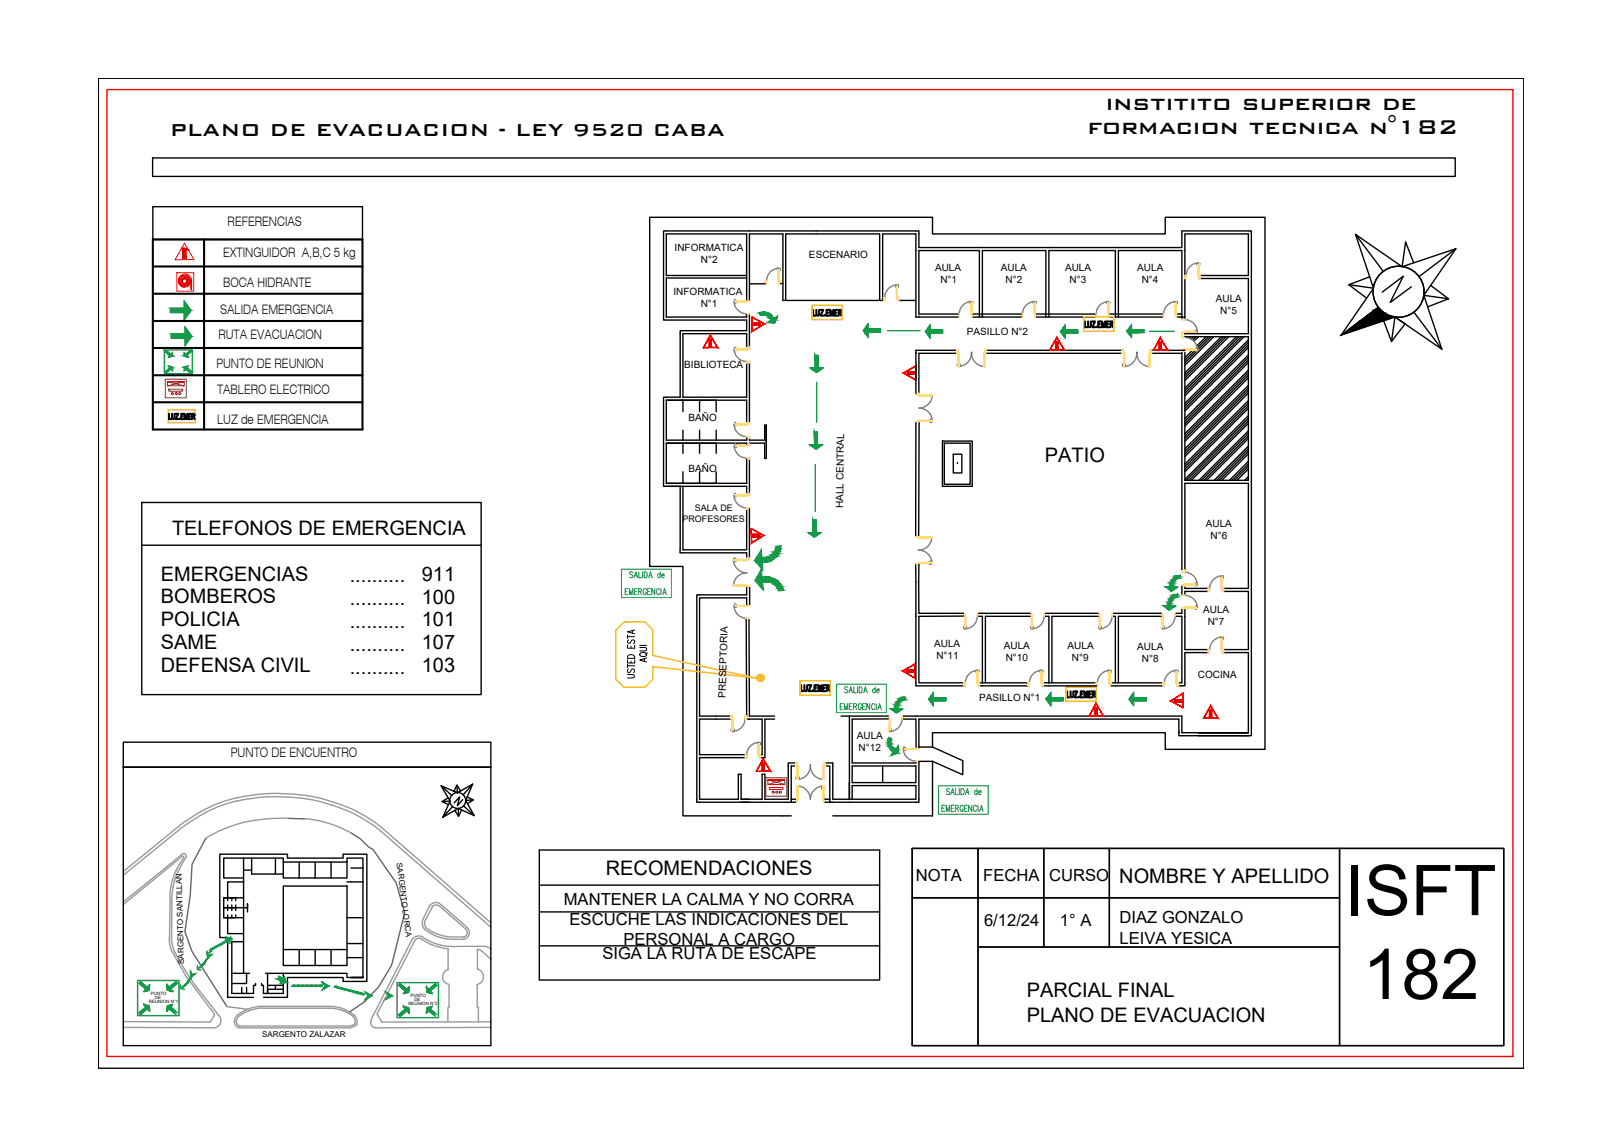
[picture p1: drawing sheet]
<svg xmlns="http://www.w3.org/2000/svg" width="297mm" height="210mm" viewBox="0 0 297 210" stroke-linecap="round" stroke-linejoin="round" font-family="sans-serif">
<defs><g id="words">
<g font-size="12.8">
<text x="246.5" y="167.8">ISFT</text>
<text x="249.9" y="183.1">182</text>
</g>
<text font-size="8.8" x="252.6" y="56.8">N</text>
<g font-size="4.9">
<text x="202.8" y="20.2">institito superior de</text>
<text x="199.4" y="24.6">formacion tecnica n°182</text>
</g>
<text font-size="4.4" x="82.5" y="148.9">N</text>
<text font-size="4.2" x="31.1" y="24.8">PLANO DE EVACUACION - LEY 9520 CABA</text>
<g font-size="3.7">
<text x="191.6" y="84.6">PATIO</text>
<text x="31.5" y="98.1">TELEFONOS DE EMERGENCIA</text>
<text x="29.5" y="106.4">EMERGENCIAS</text>
<text x="64.1" y="106.7">..........</text>
<text x="77.3" y="106.4">911</text>
<text x="29.5" y="110.6">BOMBEROS</text>
<text x="64.1" y="110.9">..........</text>
<text x="77.3" y="110.7">100</text>
<text x="29.5" y="114.9">POLICIA</text>
<text x="29.5" y="119">SAME</text>
<text x="64.1" y="115.1">..........</text>
<text x="64.1" y="119.3">..........</text>
<text x="77.3" y="114.9">101</text>
<text x="77.3" y="119">107</text>
<text x="29.5" y="123.3">DEFENSA CIVIL</text>
<text x="64.1" y="123.5">..........</text>
<text x="77.3" y="123.3">103</text>
<text x="111.1" y="160.4">RECOMENDACIONES</text>
<text x="205.2" y="161.9">NOMBRE Y APELLIDO</text>
<text x="188.3" y="182.8">PARCIAL FINAL</text>
<text x="188.3" y="187.3">PLANO DE EVACUACION</text>
</g>
<g font-size="3">
<text x="167.9" y="161.5">NOTA</text>
<text x="180.3" y="161.5">FECHA</text>
<text x="192.4" y="161.5">CURSO</text>
<text x="103.4" y="165.8">MANTENER LA CALMA Y NO CORRA</text>
<text x="104.4" y="169.5">ESCUCHE LAS INDICACIONES DEL</text>
<text x="114.3" y="173.2">PERSONAL A CARGO</text>
<text x="180.4" y="169.8">6/12/24</text>
<text x="194.4" y="169.8">1° A</text>
<text x="205.3" y="169.3">DIAZ GONZALO</text>
<text x="205.3" y="173">LEIVA YESICA</text>
<text x="110.4" y="175.8">SIGA LA RUTA DE ESCAPE</text>
</g>
<g font-size="2.4">
<text x="41.7" y="41.5">REFERENCIAS</text>
<text x="40.9" y="47.1">EXTINGUIDOR A,B,C 5 kg</text>
<text x="40.9" y="52.6">BOCA HIDRANTE</text>
<text x="40.3" y="57.6">SALIDA EMERGENCIA</text>
<text x="40" y="62.1">RUTA EVACUACION</text>
<text x="39.7" y="67.4">PUNTO DE REUNION</text>
<text x="39.8" y="72.2">TABLERO ELECTRICO</text>
<text x="39.8" y="77.8">LUZ de EMERGENCIA</text>
<text x="42.3" y="138.8">PUNTO DE ENCUENTRO</text>
</g>
<g font-size="1.8">
<text x="123.7" y="46.1">INFORMATICA</text>
<text x="148.3" y="47.3">ESCENARIO</text>
<text x="128.5" y="48.3">N°2</text>
<text x="171.4" y="49.7">AULA</text>
<text x="172.4" y="51.9">N°1</text>
<text x="183.5" y="49.7">AULA</text>
<text x="184.4" y="51.9">N°2</text>
<text x="195.3" y="49.7">AULA</text>
<text x="196.1" y="51.9">N°3</text>
<text x="208.5" y="49.7">AULA</text>
<text x="209.3" y="51.9">N°4</text>
<text x="123.5" y="54.1">INFORMATICA</text>
<text x="128.5" y="56.3">N°1</text>
<text x="222.9" y="55.4">AULA</text>
<text x="223.7" y="57.6">N°5</text>
<text x="177.3" y="61.3">PASILLO N°2</text>
<text x="125.5" y="67.4">BIBLIOTECA</text>
<text x="126.2" y="77.1">BAÑO</text>
<text x="126.2" y="86.4">BAÑO</text>
<text x="154.6" y="93.1" transform="rotate(-89 154.6 93.1)">HALL CENTRAL</text>
<text x="221.1" y="96.6">AULA</text>
<text x="222" y="98.8">N°6</text>
<text x="220.6" y="112.4">AULA</text>
<text x="171.3" y="118.6">AULA</text>
<text x="184.1" y="118.9">AULA</text>
<text x="195.7" y="119">AULA</text>
<text x="208.5" y="119.1">AULA</text>
<text x="221.4" y="114.6">N°7</text>
<text x="171.7" y="120.8">N°11</text>
<text x="184.4" y="121.1">N°10</text>
<text x="196.6" y="121.2">N°9</text>
<text x="209.4" y="121.3">N°8</text>
<text x="219.6" y="124.3">COCINA</text>
<text x="133.1" y="127.9" transform="rotate(-88 133.1 127.9)">PRESEPTORIA</text>
<text x="179.5" y="128.5">PASILLO N°1</text>
<text x="157.1" y="135.4">AULA</text>
<text x="157.4" y="137.6">N°12</text>
</g>
<g font-size="1.7">
<text x="125.1" y="95.7">PROFESORES</text>
<text x="127.4" y="93.7">SALA DE</text>
</g>
<g font-size="1.5">
<text x="72.7" y="158.2" transform="rotate(83 72.7 158.2)">SARGENTO LORCA</text>
<text x="33.7" y="176.7" transform="rotate(-91 33.7 176.7)">SARGENTO SANTILLAN</text>
<text x="48.1" y="190.1">SARGENTO ZALAZAR</text>
</g>
<g font-size=".8">
<text x="27.3" y="183.9">REUNION N°1</text>
<text x="27.7" y="182.4">PUNTO</text>
<text x="28.4" y="183.2">DE</text>
<text x="74.9" y="184.3">REUNION N°2</text>
<text x="75.3" y="182.8">PUNTO</text>
<text x="76" y="183.5">DE</text>
</g>
</g></defs>
<!-- layer: 0 -->
<g fill="none" stroke="#000" stroke-width=".25">
<path d="M18 14.4h261.4v181.4h-261.4zM28 29h238.8v3.3h-238.8zM28 37.9h38.5v6h-38.5zM136.9 50.5h-14.7v-7.6h14.7v12M136.9 51h-14.7v7.1h14.7v-.4M137.4 57.7v6.2M137.4 54.9v-12h6.2v12.2h18.6M137.4 52h2.9M143.1 52h.5M144.1 55.1v-12.2h17.2v12.2M161.8 55.1v-12.2h6.1v15.2h7.7M164.6 55.1h3.3"/>
<path d="M168.5 58.1h.1M175.6 57.6h-7.1v-11.7h11.1v12.2M178.4 58.1h8.8M178.4 57.6h8.8M180.1 58.1v-12.2h11.7v12.2M190 58.1h10.7M190 57.6h10.7M192.3 58.1v-12.2h12.2v12.2M203.5 58.1h9.6M203.5 57.6h9.6M205.1 58.1v-12.2h11.6v12.4M215.9 58.1h1.4v.2"/>
<path d="M215.9 57.6h.8M219.8 50.5h9.1v-7.6h-11.6v15.2M219.8 51.1h9.1v10.1h-11.7M247.3 52.2l4.5 .6M248.5 43l5.2 6.8M251.1 50.8l-3.8 1.4 3.3 2.5M252.7 56.3l-6.8 5.1M257.1 48.9l9.9-3.3-5.9 8.5 3.3 9.9M257.1 48.9l-8.6-5.9 3.3 9.8-5.9 8.6M257.6 59.4l-2.5 3.2-1.4-3.8-7.8 2.6M259.2 48.2l-1.5-3.8-.6 4.5M259.2 57.2l5.2 6.8"/>
<path d="M261.1 54.1l4.5 .7M262.3 52.3l3.3 2.5M265.6 54.8l-3.9 1.5M267 45.6l-6.8 5.1M125.2 75.5v-2.1h6.1v2.1M125.2 78.9v1.8M128.3 73.4v2.1M128.3 78.9v1.8M131.3 78.9v1.8M136.9 64.1v-2.9h-11.7v11.6h11.7v-6.5M136.9 77.9v-4.5h-14.7v7.3h14.7v-.4M137.4 66.3v11.4"/>
<path d="M140.5 77.9h-.3v2.8h-2.8v-.6M167.9 64.8h.1M167.9 77.5v20.7M168.5 77.5l-.1 20.7M175.6 64.2h-7.7v7.9M175.9 64.8h-7.4v7.6M178.1 64.8h.1M180.4 64.8h25.6M180.6 64.2h25.4M208.4 64.8h.1M210.9 64.8h5.8M216.7 64.2v40.7"/>
<path d="M217.3 61.7h11.6v26.4h-11.6v-23.9h-6.4M217.3 64.1v.1M218.4 61.7l-.3 .3M218.6 64.3l-1.3 1.3M218.8 61.7l-.4 .4M219 64.3l-1.7 1.7M219.3 61.7l-.6 .6M219.8 61.7l-.9 .8M221.1 61.7l-1.6 1.7M221.6 61.7l-2.1 2.1M222.1 61.7l-4.8 4.8M222.5 61.7l-5.2 5.3"/>
<path d="M223.9 61.7l-6.6 6.7M224.4 61.7l-7.1 7.1M224.8 61.7l-7.5 7.6M225.3 61.7l-8 8.1M226.7 61.7l-9.4 9.5M227.2 61.7l-9.9 9.9M227.6 61.7l-10.3 10.4M228.1 61.7l-10.8 10.9M228.9 62.3l-11.6 11.7M228.9 65.1l-11.6 11.7M228.9 67.9l-11.6 11.6M228.9 70.7l-11.6 11.6"/>
<path d="M228.9 73.4l-11.6 11.7M228.9 76.2l-11.6 11.7M228.9 79l-9.1 9.1M228.9 62.8l-11.6 11.6M228.9 65.5l-11.6 11.7M228.9 68.3l-11.6 11.7M228.9 71.1l-11.6 11.7M228.9 73.9l-11.6 11.7M228.9 76.7l-11.4 11.4M228.9 79.5l-8.6 8.6M228.9 63.2l-11.6 11.7M228.9 66l-11.6 11.7"/>
<path d="M228.9 68.8l-11.6 11.6M228.9 71.6l-11.6 11.6M228.9 74.4l-11.6 11.6M228.9 77.1l-10.9 11M228.9 79.9l-8.1 8.2M228.9 63.7l-11.6 11.7M228.9 66.5l-11.6 11.6M228.9 69.3l-11.6 11.6M228.9 72.1l-11.6 11.6M228.9 74.8l-11.6 11.7M228.9 77.6l-10.5 10.5M255.1 62.6l.7-4.5 8.6 5.9"/>
<path d="M26 92.1h62.2v35.2h-62.2zM26 99.9h62.2M122.2 81.2h9.1v1.9M122.2 81.2v7.4h14.7v-4.4M122.2 81.2h14.7v.2M124.7 89.2v12.1h12.2v1.4M125.2 89.2v11.6h11.7v-7.7M125.2 86.5v2.1h6.1v-2.1M125.2 81.2v1.9M128.3 81.2v1.9M128.3 86.5v2.1M136.9 90.9v-1.7h-15.2v-16.4h3v-12.2h12.2v-1.9h-15.2v-16.4h46.8v3.1h48.2v-3.1h12.7v92.6h-13.2v-.6"/>
<path d="M137.4 84v6.7M137.4 93.3v9.2M140.5 81v-3.1v6.1h-.3v-2.8h-2.8v.4M172.8 80.9h5.5v8.3h-5.5zM173.1 81.2h4.8v7.6h-4.8zM174.8 83.3h1.6v3.4h-1.6zM175.6 85h.1M228.9 81.8l-6.3 6.3M228.9 84.6l-3.5 3.5M228.9 87.4l-.7 .7M228.9 82.3l-5.8 5.8M228.9 85l-3 3.1"/>
<path d="M228.9 87.8l-.2 .3M228.9 82.7l-5.3 5.4M228.9 85.5l-2.5 2.6M228.9 80.4l-7.7 7.7M228.9 83.2l-4.9 4.9M228.9 86l-2.1 2.1M136.8 113.6l.1 17.7h-.2M136.9 107.7v1.4h-9.1v38h18.1M136.9 110.8v-1.2h-8.6v21.7h5.9M137.3 113.6l.1 17.7h4.6M137.5 107.7v3.1M167.9 103.5v22.2h9.1"/>
<path d="M168.5 103.5v8.9h8.2M176.7 112.9l-8.2 .1v12.2h8.5M179.5 113h.6v12.2M179.5 112.4h9.4M188.9 113h-8.2v12.2M191.7 113h.6v12.2M191.7 112.4h9.6M201.3 113h-8.4v12.2M204.2 113h.3v12.2M204.2 112.4h8.7M212.9 113h-7.8v12.2M215.7 113h1v12.2h-1.1"/>
<path d="M216.7 107.5v1.4M216.7 111.7v.7h-1M217.3 104.9v-16.3h11.6v19.3h-5M217.3 107.1v.8h4.5M217.3 111.7v7.4h4.5M221.7 119.6h-4.4v6.1h-1.4M221.7 108.4h-4.4v.5M224.2 108.4h4.7v10.7h-5M224.2 119.6h4.7v14.7M22.6 136.1h67.4v4.5h-67.4zM134.4 131.8h-6.1v6.5h8.6M136.6 131.8h3.1v6.5h-.6"/>
<path d="M136.9 138.9h-8.6v7.6h7.1v-4.6h.5v4.6h3.8v-4.6h.6v4.6h4.2v-6.6h1.6M142 131.8h-1.7v7.1h-1.1M151.1 139.9h1.6v6.6h15.2v-2.5h-11.6v2.5M154.2 131.3h8.7M155.7 131.3v15.2v-3M162.9 131.8h-6.6v8.1l11.6-.1M165.7 131.3h51v3h12.2M165.7 131.8h2.2l.1 5.1M168.5 139.7v7.4h-16.4v-.6M168.5 139.6h2.5M171 136.9v-2.6h42.7v3.1h18.2v-97.6h-18.2v3.1h-42.7v-3.1h-51.9v64h6.1v45.8h19.9M171 136.9l5.5 2.5v2.6l-5.5-2.4"/>
<path d="M171 139.6v10h-18.3M179.2 125.2h9.5M179.4 125.7h9.3M190.9 125.2h10.3M191.1 125.7h10M203.4 125.2h10.1M203.8 125.7h9.6M216.2 134.3h.1M216.2 134.3v-2.5h-47.7v5.2l2.5-.1M219.8 134.3h9.1h-9.1M228.9 134.3h.1M22.6 140.6h67.4v51.1h-67.4z"/>
<path d="M41 157.3h3.7v3.7h-3.7zM44.7 157.3h7.2v.7h11.7v-.7h2.9v4.4M44.7 159.5h1.4M46.1 157.3v2.9h4.4v-2.9M51.9 158v3h3v-3M57.8 158v3h-2.9M60.7 158v3h-2.9M63.6 158v3h-2.9M64.3 159.1h2.2M80.9 144.1l3 1.2M80.9 144.1l1.9 1.7M86.7 143.8l-1.3 2.9 1.6 2.8-3-1.3-2.8 1.6 1.3-2.9-1.6-2.8"/>
<path d="M86.7 143.8l-2.2 1.2M86.7 143.8l-1.8 1.9M98.9 155.8h62.4v23.9h-62.4zM145.1 146.5h.8M146.2 140.4h-1.1v6.7M148.6 140.4h.1M151 140.4h1.1v6.1M151.3 146.5h.8M151.3 147.1h.8M156.3 140.4h11.6v3.1h-11.6zM161.8 140.4v3.1M167.3 155.5h108.4v36.2h-108.4z"/>
<path d="M179.3 155.5v36.2M191.4 155.5v18.1M203.4 155.5v18.1M245.6 155.5v36.2M41 164.6h2.2v.5M41.7 167.7v3.5h3v-3M41.7 165.9v1M42.5 178.4h2.2v-5.8h-2.2v9.5h2.2M42.5 164.6v.5M42.5 165.9v1M42.5 167.7v.5M43.2 165.9v.5h-2.2h4.4v-.7v1.5"/>
<path d="M43.2 167.7v.5h-2.2M43.2 166.4v.5M44.7 161v.7h-3v2.9h3v-2.9M44.7 164.6v3.6h-3.7v-3.6h.7v.5M44.7 178.4h1.1M44.7 171.2v1.4M45.2 178.4v1.9h-2.7M48.7 178.4h.4M50.5 160.2h1.4M51.9 162.4h11.7v11.7h-11.7zM51.9 174.1v2.9h11.7v-2.9M51.9 178.4v3.7h-3.6v-1.5h-.3v-.3"/>
<path d="M51.9 178.4h-2.8v3.7v-.7h2.8M54.9 174.1v2.9M57.8 174.1v2.9M60.7 174.1v2.9M63.6 161.7h2.9M63.6 175.6h2.9M63.6 168.2h2.9M63.6 173h2.9M64.3 179.2h2.2h-2.2M66.5 161.7v17.5h-2.9v-.8h-11.7M66.5 179.2h.1M98.9 162.3h62.4"/>
<path d="M98.9 167.2h62.4M98.9 173.4h62.4M167.3 164.6h78.3M179.3 173.6h66.3M45.2 181v1.1M46.5 182.8h-4.8v-10.9h-1.4v-15.3h12.4v.7h10.2v-.7h4.4v23.3h-4.4v-.7h-10.2v3.6h-4.4M46.9 180.3v.3h-.4v1.5h-2.2v-1.1M49.1 180.6h2.8M50.5 180.6v.8"/>
</g>
<g fill="none" stroke="#808080" stroke-width=".25">
<path d="M134.6 55.2v.2M134.6 55.5v.1M134.7 55.2h.1h-.1M134.7 55.4h.1h-.1M134.7 55.7v.2M134.7 55h.1M134.7 55.5h.1M134.7 56l.1 .1M134.7 55.1h.1M134.7 55.1v.1v-.1M134.7 55.5h.3zM134.7 55.5v-.1v.1"/>
<path d="M134.8 55.1h.1M134.8 55.5h.1M134.8 55.1h.2zM134.8 56.2l.1 .1M134.9 56.4l.1 .2M135.1 56.6l.1 .1M135.2 56.8l.1 .1M135.4 57l.2 .1M135.6 57.1l.2 .1M135.8 57.2l.2 .1M136.1 57.4h.1M136.3 57.4l.1 .1"/>
<path d="M136.5 57.5h.2M136.8 57.5h.1M140.5 51.4v.1M140.6 51.1v.2M140.6 50.9v.1M140.7 50.6v.2M140.8 50.4v.1M141 50.2l-.1 .1M141.1 50l-.1 .1M141.3 49.8l-.1 .1M141.5 49.7h-.1M141.7 49.5l-.2 .1"/>
<path d="M141.9 49.4l-.2 .1M142.1 49.3l-.1 .1M142.4 49.2l-.2 .1M142.5 49.2h.1M142.6 49.3h.1M142.6 49.4h.1M142.6 49.4v.2zM142.6 49.4l.1-.1-.1 .1M142.7 49.2v.2v-.2M142.8 49.2l.1 .2zM142.8 49.1l-.1 .1M143 49.4h.1"/>
<path d="M143 49.4v.2zM143 49.4l-.1-.1 .1 .1M143 49.3h.1M162.2 54.4v.2M162.3 54.1v.2M162.3 53.9v.2M162.4 53.7l-.1 .1M162.5 53.5l-.1 .1M162.6 53.3v.1M162.8 53l-.1 .2M162.9 52.9v.1M163.2 52.7l-.2 .1"/>
<path d="M163.4 52.6l-.2 .1M163.6 52.5h-.2M163.8 52.4h-.1M164 52.3h-.1M164.2 52.3v.1M164.3 52.4h.1M164.3 52.4v.3zM164.3 52.4l.1-.1-.1 .1M164.3 52.2l-.2 .1M164.4 52.3v.2v-.2M164.5 52.3v.2zM164.5 52.2h-.1"/>
<path d="M164.5 52.3l.2 .1zM164.6 52.4h.1M164.6 52.4l.1 .3zM164.7 52.3v.1M175.9 57.2v.2M175.9 57.4v.2M176 57l-.1 .1M176.1 56.7l-.1 .2M176.1 56.5v.1M176.3 56.3l-.1 .1M176.4 56.1l-.1 .1M176.6 55.9l-.1 .1"/>
<path d="M176.8 55.8h-.1M177 55.6l-.1 .1M177.2 55.5l-.1 .1M177.5 55.4l-.2 .1M177.7 55.3l-.2 .1M177.9 55.4h.1M177.9 55.5l.1 .2zM177.9 55.5h.1M177.9 55.5l.1-.1v.1M177.9 55.3h-.1M178 55.3l.1 .2zM178 55.3h.2"/>
<path d="M178.2 55.3v.2v-.2M178.3 55.5v.2zM178.3 55.5l-.1-.1 .1 .1M178.3 55.5h.1M178.3 55.4h.1M187.5 57.2v.2M187.5 57.4v.2M187.6 57l-.1 .1M187.6 56.7v.2M187.7 56.5v.1M187.9 56.3l-.1 .1M188 56.1l-.1 .1"/>
<path d="M188.2 55.9l-.1 .1M188.4 55.8h-.1M188.6 55.6l-.1 .1M188.8 55.5l-.1 .1M189.1 55.4l-.2 .1M189.3 55.3l-.2 .1M189.5 55.4h.1M189.5 55.5v.2zM189.5 55.5h.1M189.5 55.5l.1-.1-.1 .1M189.5 55.3h-.1M189.6 55.3l.1 .2z"/>
<path d="M189.6 55.3h.2M189.8 55.3v.2v-.2M189.9 55.5v.2zM189.9 55.5l-.1-.1 .1 .1M189.9 55.5h.1M189.9 55.4h.1M201 57.4v.2M201 57.2v.2M201.1 57l-.1 .1M201.2 56.7l-.1 .2M201.3 56.5l-.1 .1M201.4 56.3l-.1 .1"/>
<path d="M201.5 56.1l-.1 .1M201.7 55.9l-.1 .1M201.9 55.8h-.1M202.1 55.6l-.1 .1M202.3 55.5l-.1 .1M202.6 55.4l-.2 .1M203 55.4h.1M203 55.5l.1 .2zM203 55.5h.1M203 55.5v-.1l.1 .1M203 55.3l-.4 .1M203.1 55.3l.1 .2z"/>
<path d="M203.1 55.3h.2M203.3 55.3v.2zM203.3 55.4l.2 .1zM203.4 55.5l.1 .2zM203.4 55.5h.1M203.4 55.4h.1M213.4 57.4v.2M213.4 57.2v.2M213.4 57v.1M213.5 56.7v.2M213.6 56.5v.1M213.7 56.3v.1"/>
<path d="M213.9 56.1l-.1 .1M214.1 55.9l-.1 .1M214.3 55.8h-.1M214.5 55.6l-.2 .1M214.7 55.5l-.2 .1M214.9 55.4l-.1 .1M215.2 55.3l-.2 .1M215.3 55.4h.1M215.4 55.5h.1M215.4 55.5v.3zM215.4 55.5l.1-.1-.1 .1M215.4 55.3h-.1"/>
<path d="M215.5 55.3v.2v-.2M215.5 55.3h.1M215.6 55.3l.1 .2zM215.7 55.5l.1 .3zM215.8 55.5h.1M215.8 55.5l-.1-.1 .1 .1M215.8 55.4h.1M217.2 58.6h.2M217.5 58.6h.1M217.5 50.4v.1M217.6 50.1l-.1 .2M217.6 49.9v.1"/>
<path d="M217.7 49.7l-.1 .1M217.7 58.6l.1 .1M217.8 49.4l-.1 .2M217.9 49.2l-.1 .2M217.9 58.7l.2 .1M218.1 49l-.2 .1M218.2 58.8l.1 .1M218.2 48.9h-.1M218.4 58.9l.1 .1M218.4 48.7l-.1 .1M218.6 48.5l-.1 .1M218.6 59.1h.1"/>
<path d="M218.8 59.2l.1 .1M218.8 48.4l-.1 .1M218.9 59.4l.2 .1M219.1 48.3l-.2 .1M219.1 59.6l.1 .1M219.2 59.8l.1 .1M219.3 48.3h-.1M219.4 48.2h.1M219.5 48.3v.1M219.5 48.3h.1l-.1 .3 .1-.2M219.5 48.4h.1M219.6 48.3l.1 .1z"/>
<path d="M219.8 48.3v.1zM219.8 48.2h-.2M219.9 48.4h.1M219.9 48.3h-.1l.2 .3-.1-.2M219.9 48.3v.1M134.6 64v.1M134.6 77.8v.1M134.6 64.2v.2M134.6 78v.1M134.7 64h.1h-.1M134.7 64.1h.1zM134.7 77.7l.1 .1z"/>
<path d="M134.7 77.9h.1h-.1M134.7 64.5v.1M134.7 78.2v.2M134.7 63.8h.1M134.7 64.2h.1M134.7 77.6h.1M134.7 78h.1M134.7 78.5l.1 .1M134.7 63.8v.2v-.1M134.7 64.3h.1M134.7 64.2v-.1v.2M134.7 77.6v.1v-.1"/>
<path d="M134.7 78h.3zM134.7 78v-.1v.1M134.7 64.7l.1 .2M134.8 63.8h.1M134.8 64.2h.1M134.8 63.8l.2 .1zM134.8 64.2l.2 .1zM134.8 77.6h.1M134.8 78h.1M134.8 77.6h.2zM134.8 78.7l.1 .2M134.8 64.9l.1 .2"/>
<path d="M134.9 78.9l.1 .2M134.9 65.2l.1 .1M135.1 65.4l.1 .1M135.1 79.1l.1 .1M135.2 79.3l.1 .2M135.3 65.5v.2M135.4 65.7l.2 .1M135.4 79.5l.2 .1M135.6 65.9l.2 .1M135.6 79.6l.2 .1M135.8 79.8h.2M135.8 66l.2 .1"/>
<path d="M136.1 66.1l.1 .1M136.1 79.9h.1M136.3 80h.1M136.3 66.2h.1M136.5 66.3h.2M136.8 66.3h.1M168.5 74.8h.1M168.7 74.8h.2M168.9 74.8h-.2M169 74.8l.1 .1M169.1 74.7l-.1 .1M169.2 74.9l.1 .1"/>
<path d="M169.3 74.7h-.1M169.4 75l.1 .1M169.5 74.5l-.1 .1M169.6 75.1l.2 .1M169.8 74.4l-.2 .1M169.8 75.2l.2 .1M170 74.3l-.2 .1M170.1 75.4l.1 .1M170.2 74.1l-.1 .2M170.2 75.5l.1 .1M170.3 74l-.1 .1M170.4 75.7l.1 .2"/>
<path d="M170.5 77.3h.3zM170.5 76.9l.3 .1zM170.5 73.7l-.1 .2M170.6 75.9v.2M170.6 73.5v.2M170.7 76.2v.1M170.7 77.3h.1M170.7 77h.1M170.7 77.2l.2 .1zM170.7 77l.2 .1zM170.7 73.3v.1M170.8 77.4h.1"/>
<path d="M170.8 77.3v.1M170.8 76.9h.1M170.8 76.9v.1M170.8 76.4v.1M170.8 76.9h-.1M170.8 77.4h-.1M170.8 73.1v.1M170.9 76.6v.2M170.9 76.9v.1M170.9 72.9v.1M170.9 72.6v.2M170.9 72.4v.1"/>
<path d="M170.9 77.1v.1M175.5 67h.1M175.6 67h.1M175.6 67v-.3l.1 .4-.1-.1M175.7 67v.1zM175.7 67.2h.2M175.9 67.1v-.1v.1M175.9 67l.1-.3-.1 .4 .1-.1M176 67h.1M176.1 67.1l-.2 .1M176.3 67.1h-.2M176.6 67l-.2 .1"/>
<path d="M176.8 66.9l-.1 .1M177 66.8l-.1 .1M177.2 66.6l-.1 .2M177.4 66.5l-.2 .1M177.5 66.3v.1M177.7 66.1l-.1 .1M177.8 65.9v.1M178 65.7l-.1 .1M178 65.4v.2M178.1 65.2v.1M178.1 64.9v.2M178.1 64.9v-.2v.2"/>
<path d="M178.1 64.9l.1 .2M178.2 65.2l.1 .4M178.3 65.7l.1 .1M178.4 65.9l.1 .1M178.6 66.1v.2M178.7 66.3l.1 .1M178.9 66.5l.1 .1M179.1 66.6l.1 .2M179.2 66.8l.2 .1M179.5 66.9l.1 .1M179.7 67l.2 .1M179.9 67.1h.2"/>
<path d="M180.2 67.1l.1 .1M180.4 67.2h.2M205.8 67v.1M205.9 66.7l.1 .3zM205.9 67h.1M205.9 67l.1 .1-.1-.1M206 67v.1zM206.2 67v.1zM206.2 67.2h-.2M206.2 66.7l.1 .3zM206.2 67.2h.2M206.3 67h.1"/>
<path d="M206.3 67l-.1 .1 .1-.1M206.3 67v.1M206.6 67.1h-.1M206.9 67.1h-.2M207.1 66.9l-.1 .1M207.3 66.8l-.1 .1M207.5 66.7l-.1 .1M207.7 66.5l-.1 .1M207.9 66.3l-.1 .1M208 66.1l-.1 .2M208.2 65.9l-.1 .1M208.3 65.7l-.1 .1"/>
<path d="M208.3 65.4v.2M208.4 65.2v.2M208.4 65.1v-.2l.1 .2M208.4 64.7v.2M208.5 65.2v.2M208.5 65.4l.1 .2M208.6 65.7l.1 .1M208.7 65.9l.1 .1M208.9 66.1l.1 .2M209 66.3l.1 .2M209.2 66.5l.1 .1M209.4 66.7l.1 .1"/>
<path d="M209.6 66.8l.1 .1M209.8 66.9l.1 .1M210 67.1h.2M210.3 67.1h.1M210.5 67.2h.2M210.7 67.2h.2M217.2 61.8h.2M217.5 61.9h.1M217.7 61.9h.2M217.9 62h.2M218.2 62.1h.1M218.4 62.2l.2 .1"/>
<path d="M218.6 62.3l.1 .1M218.8 62.5l.1 .1M219 62.7l.1 .1M219.1 61h.3zM219.1 60.6l.3 .1zM219.2 62.8v.2M219.3 63v.2M219.4 61h.1M219.4 60.6h.1M219.4 64.3h.1M219.4 63.9h.1M219.4 60.7h.1"/>
<path d="M219.4 61l.1-.1-.1 .1M219.4 60.6l.1 .1h-.1M219.4 64.3h-.3h.3M219.4 64.1l.1 .1zM219.4 60v.2M219.4 63.3l.1 .1M219.4 64.3l.1-.1-.1 .1M219.4 63.9l.1 .1-.4-.1h.3M219.5 60.2v.2M219.5 63.5v.2M219.5 60.9h-.2h.2M219.5 60.7h-.2h.2"/>
<path d="M219.5 64h-.1h.1M219.5 60.5v.2M219.5 60.7v.2M219.5 63.8v.1M219.5 64l.1 .1M134.6 90.8v.1M134.6 81.7v.1M134.6 91v.2M134.6 91.3l.1 .1M134.7 90.8h.1h-.1M134.7 90.9h.1zM134.7 81.9v.2"/>
<path d="M134.7 82.2v.1M134.7 91h.1M134.7 81.5h.1M134.7 81.9h.1M134.7 90.6h.1M134.7 81.7h.1h-.1M134.7 81.8h.1zM134.7 90.9v.2zM134.7 91.5v.2M134.7 90.6v.2v-.1M134.7 82.4l.1 .2M134.8 81.5l.3 .1z"/>
<path d="M134.8 81.5h.1M134.8 81.5l-.1 .2 .1-.1M134.8 81.9l.3 .1zM134.8 81.9h.1M134.8 82h.1M134.8 81.9l-.1-.1 .1 .2M134.8 90.6h.1M134.8 91h.1M134.8 90.6l.2 .1zM134.8 91l.2 .1zM134.8 91.7l.1 .2M134.8 82.6l.1 .2"/>
<path d="M134.9 91.9l.1 .2M135 82.8v.2M135 92.2l.2 .1M135.1 83.1l.1 .1M135.2 92.3l.1 .2M135.3 83.2l.1 .2M135.4 92.5l.1 .1M135.4 83.4l.2 .1M135.6 92.7l.1 .1M135.6 83.6l.2 .1M135.8 92.8l.1 .1M135.8 83.7l.2 .1"/>
<path d="M136 92.9l.2 .1M136.1 83.8l.1 .1M136.3 93h.1M136.3 83.9h.2M136.5 93l.2 .1M136.5 80h.2M136.6 83.9h.1M136.7 93.1h.2M136.8 80.1h.1M136.8 83.9l.1 .1M170.3 100l-.1 .1M170.4 99.8l-.1 .1"/>
<path d="M170.6 99.6l-.1 .1M170.7 99.4l-.1 .1M170.8 99.1l-.1 .2M170.8 98.9v.2M170.9 98.4v.2M170.9 98.6l-.1 .2M134.5 102.6v.1M134.5 102.8v.2M134.5 107.1v.1M134.5 107.3v.1M134.5 103l.1 .2M134.5 102.6h.2h-.2"/>
<path d="M134.5 102.7h.2h-.2M134.6 102.4h.1M134.6 102.9h.1M134.6 106.8l-.1 .2M134.6 111v.2M134.6 103.3v.2M134.6 111.3v.1M134.6 111.5l.1 .1M134.6 106.6v.1M134.7 111h.1zM134.7 111.1l.1 .1zM134.7 102.4h.1"/>
<path d="M134.7 102.9h.1M134.7 102.4l.3 .1zM134.7 102.4l-.1 .2 .1-.1M134.7 102.8l.3 .1zM134.7 102.8l-.1-.1 .1 .2M134.7 103.5v.2M134.7 111.3h.1M134.7 110.8h.1M134.7 111.7v.2M134.7 110.9v.1v-.1M134.7 111.3v-.1v.1M134.7 106.3v.2"/>
<path d="M134.8 110.9h.1M134.8 111.3h.1M134.8 110.9h.2zM134.8 111.2l.2 .1zM134.8 112l.1 .1M134.8 103.8l.1 .1M134.9 106.1l-.1 .2M134.9 112.2l.1 .1M134.9 104l.1 .1M135 105.9l-.1 .1M135 112.4l.1 .1M135.1 104.1l.1 .2"/>
<path d="M135.2 112.6l.1 .1M135.2 105.7l-.1 .2M135.3 104.4h.1M135.3 105.6l-.1 .1M135.4 112.8l.1 .1M135.4 104.5l.2 .1M135.6 112.9l.1 .1M135.6 105.4l-.2 .1M135.6 104.6l.2 .1M135.8 113l.1 .1M135.8 105.3l-.2 .1M135.8 104.8h.2"/>
<path d="M136 113.2h.1M136 105.2l-.2 .1M136.1 104.9h.1M136.2 113.2l.2 .1M136.2 105.1l-.1 .1M136.3 104.9l.2 .1M136.5 105.1h-.2M136.5 113.3h.2M136.6 105h.1M136.7 113.3l.2 .1M136.8 105h.1h-.1M168.5 100.8h-.1l.1 .1"/>
<path d="M168.6 100.9h.2M168.6 100.8h.2M168.9 100.9h.1M169 100.8h-.1M169.1 101h.2M169.3 100.7l-.2 .1M169.3 101l.2 .1M169.5 100.6l-.1 .1M169.6 101.1l.1 .1M169.7 100.5h-.1M169.8 101.3l.1 .1M169.9 100.3l-.1 .2"/>
<path d="M170 101.4l.1 .1M170.1 100.2l-.1 .1M170.2 101.6l.1 .1M170.3 101.8l.1 .1M170.4 103h.3zM170.5 102l.1 .1M170.6 102.2l.1 .1M170.6 103.3h.2zM170.7 103.4h.1M170.7 103h.1M170.7 103.4h-.3l.4-.1-.1 .1M170.7 103h.1v.1l-.1-.1"/>
<path d="M170.7 102.4l.1 .2M170.8 102.9h-.1M170.8 103.4h-.1M170.8 102.7l.1 .1M170.8 103.1h-.2h.2M170.9 103.1v.2M170.9 102.9v.2M176.7 115.1v.1M176.7 114.9l.1 .2zM176.8 115.1h.1M176.8 115.1l-.1 .1 .1-.1M176.9 115.1v.1z"/>
<path d="M177 115.1l.1 .1zM177.1 115.3h-.2M177.1 114.9l.1 .2zM177.1 115.1v.1l.1-.1M177.2 115.1h.1M177.2 115.1v.1M177.3 115.2l-.1 .1M177.5 115.2h-.1M177.8 115.1h-.2M178 115l-.1 .1M178.2 114.9h-.1M178.4 114.7l-.1 .1"/>
<path d="M178.6 114.6h-.1M178.8 114.3l-.2 .2M178.9 114.1l-.1 .2M179 113.9l-.1 .1M179.1 113.7l-.1 .1M179.2 113.5l-.1 .1M179.2 113.2v.2M179.2 112.9v.2M189 115.1v.1M189 115.1h.1M189 114.9l.1 .2zM189 115.1l.1 .1v-.1"/>
<path d="M189.1 115.2v-.1v.1M189.3 115.1v.1zM189.3 115.3h-.2M189.4 115.1h.1M189.4 114.9v.2zM189.4 115.1l-.1 .1 .1-.1M189.4 115.1v.1M189.6 115.2l-.2 .1M189.8 115.2h-.1M190 115.1h-.1M190.2 115l-.1 .1M190.5 114.9h-.2"/>
<path d="M190.7 114.7l-.2 .1M190.8 114.6h-.1M191 114.3l-.1 .2M191.1 114.1v.2M191.3 113.9l-.1 .1M191.3 113.7v.1M191.4 113.5l-.1 .1M191.4 113.2v.2M191.5 112.9l-.1 .2M201.4 115.1v.1M201.5 114.9v.2zM201.5 115.1h.1"/>
<path d="M201.5 115.1l.1 .1-.1-.1M201.6 115.2v-.1v.1M201.7 115.1l.1 .1zM201.8 115.3h-.2M201.8 115.1h.1M201.8 114.9l.1 .2zM201.8 115.1v.1l.1-.1M201.9 115.1v.1M201.9 115.1h.1M202 115.2l-.2 .1M202.3 115.2h-.2M202.5 115.1h-.2"/>
<path d="M202.7 115l-.1 .1M202.9 114.9h-.1M203.1 114.7l-.1 .1M203.3 114.6h-.1M203.5 114.3l-.1 .2M203.6 114.1l-.1 .2M203.7 113.9l-.1 .1M203.8 113.7v.1M203.9 113.5l-.1 .1M203.9 113.2v.2M203.9 112.9v.2M213 115.1v.1"/>
<path d="M213 115.1h.1M213 114.9l.1 .2zM213 115.1l.1 .1v-.1M213.1 115.2v-.1v.1M213.3 115.1v.1zM213.3 115.3h-.2M213.4 114.9v.2zM213.4 115.1h.1M213.4 115.1l-.1 .1 .1-.1M213.4 115.1v.1M213.6 115.2l-.2 .1M213.8 115.2h-.1"/>
<path d="M214 115.1h-.1M214.2 115l-.1 .1M214.5 114.9h-.2M214.7 114.7l-.2 .1M214.8 114.6h-.1M215 114.3l-.1 .2M215.1 114.1v.2M215.3 113.9l-.1 .1M215.3 113.7v.1M215.4 113.5l-.1 .1M215.4 112.9v.2M215.4 113.2v.2"/>
<path d="M217.2 104.9h.1M217.2 109.1h.1M217.4 104.9h.2M217.4 109.2h.2M217.7 104.9l.1 .1M217.7 109.2h.1M217.9 105l.2 .1M217.9 109.3h.2M218.1 105.1l.2 .1M218.2 109.3l.1 .1M218.4 105.2l.1 .1M218.4 109.5l.1 .1"/>
<path d="M218.6 105.4l.1 .1M218.6 109.6l.1 .1M218.8 105.5l.1 .1M218.8 109.7l.1 .2M218.9 105.7l.1 .1M218.9 109.9l.2 .2M219.1 111.5l.3 .1zM219.1 111.2h.3zM219.1 105.9l.1 .1M219.1 110.1l.1 .2M219.2 106.1l.1 .2M219.2 110.3l.1 .2"/>
<path d="M219.3 107.3h.1M219.3 106.9h.1M219.3 107h.1M219.3 107.3l-.2 .1 .3-.2v.2M219.3 111.4l.2 .1zM219.3 107.4h.1M219.4 111.6h.1M219.4 111.1h.1M219.4 107.4h.1M219.4 106.9v.2l-.3-.2 .2 .1M219.4 106.9h.1M219.4 111.5h.1"/>
<path d="M219.4 111.2h.1M219.4 111.5h.1l-.1 .1M219.4 111.2l.1 .1-.1-.1M219.4 106.3v.2M219.4 110.6v.1M219.4 106.6l.1 .1M219.5 107.2h-.2h.2M219.5 107.1h-.2h.2M219.5 111.3h-.2h.2M219.5 110.8v.2M219.5 107.1v.1M219.5 106.8v.2"/>
<path d="M219.5 111v.2M219.5 111.3v.1M221.8 107.8v.1M221.8 119v.1M221.8 107.5v.2M221.8 118.7v.2M221.9 118.5l-.1 .2M221.9 107.3l-.1 .1M222 118.2l-.1 .2M222 107l-.1 .2M222.1 118l-.1 .2M222.1 106.8l-.1 .2"/>
<path d="M222.2 117.8l-.1 .1M222.2 106.6l-.1 .1M222.3 117.6v.1M222.3 106.4v.1M222.5 117.4l-.1 .2M222.5 106.2l-.1 .1M222.7 117.3l-.1 .1M222.7 106l-.1 .2M222.9 117.1l-.1 .1M222.9 105.9l-.1 .1M223.1 117l-.1 .1M223.1 105.8l-.1 .1"/>
<path d="M223.4 116.9l-.2 .1M223.4 105.7h-.2M223.6 116.8l-.2 .1M223.6 105.6l-.2 .1M223.7 105.6h.2M223.8 116.9h.1M223.8 105.6v.1M223.8 117h.1M223.8 117l.1 .3zM223.8 117l.1-.1v.1M223.8 105.8h.1M223.8 105.7l.1 .3z"/>
<path d="M223.8 105.7h.1M223.9 116.8h-.2M223.9 116.9v.1v-.1M223.9 105.7v.1v-.1M223.9 116.8h.2M223.9 105.6h.2M224.1 116.9v.1zM224.1 105.7v.1zM224.2 117h.1M224.2 117v.3zM224.2 117l-.1-.1 .1 .1M224.2 105.8h.1"/>
<path d="M224.2 105.7v.3zM224.2 105.7h-.1h.1M224.2 116.9h.1M224.2 105.6v.1M224.2 105.7h.1M134.1 133.9v.1M134.1 133.6l.1 .3zM134.1 133.9h.1M134.1 133.9l.1 .1v-.1M134.2 133.9h.1M134.2 133.9l.1 .1zM134.4 133.9l.1 .1z"/>
<path d="M134.5 134.1h-.2M134.5 133.6l.1 .3zM134.5 133.9v.1l.1-.1M134.5 134.1h.2M134.5 133.9h.1M134.6 133.9v.1M134.9 134h-.2M135.2 133.9l-.2 .1M135.4 133.8l-.2 .1M135.6 133.7l-.1 .1M135.8 133.5l-.1 .1M136 133.4l-.2 .1"/>
<path d="M136.1 133.1l-.1 .2M136.3 132.9l-.1 .2M136.4 132.7l-.1 .2M136.5 132.5l-.1 .1M136.5 132.2v.2M136.6 132v.2M136.6 131.8v.1M136.9 138.3v.1M136.9 138v.2M137 137.8l-.1 .2M137.1 137.6l-.1 .1M137.2 137.3l-.1 .2"/>
<path d="M137.3 137.1l-.1 .2M137.5 136.9l-.1 .2M137.6 136.7l-.1 .2M137.8 136.6l-.1 .1M138 136.4l-.1 .1M138.3 136.3l-.2 .1M138.5 136.2l-.2 .1M138.7 136.1l-.1 .1M138.8 136.1h.2M138.9 136.2h.1M138.9 136.3h.1M138.9 136.3l.2-.1-.2 .4 .1-.3"/>
<path d="M139.1 136.2v.1v-.1M139.1 136.1h.1M139.2 136.2v.1zM139.3 136.3l.1 .3zM139.3 136.3h.1M139.3 136.2h.1M139.4 136.3h.1M139.4 136.3l-.2-.1 .1 .1M162.9 133.9v.1M162.9 133.9h.1M163 133.9l-.1-.3 .2 .4-.2-.1M163.1 134v-.1v.1"/>
<path d="M163.2 133.9v.1zM163.2 134.1h-.1M163.3 133.9h.1M163.3 133.9l.1-.3-.1 .3M163.3 133.9l-.1 .1 .2-.1M163.3 134.1h.2M163.4 133.9h.1M163.4 133.9l-.1 .1M163.7 134l-.1 .1M164 133.9l-.2 .1M164.2 133.8l-.2 .1M164.4 133.7l-.1 .1"/>
<path d="M164.6 133.5l-.1 .1M164.8 133.4l-.1 .1M164.9 133.2l-.1 .1M165.1 133l-.1 .1M165.2 132.8l-.1 .1M165.3 132.5l-.1 .2M165.4 132.3l-.1 .1M165.4 132v.2M165.4 131.8v.2M165.6 137.2l.1 .2M165.7 137.5v.1M165.7 137.2h.1z"/>
<path d="M165.7 137.4h.1h-.1M165.7 137.7v.2M165.7 137l.1 .1M165.7 137.5h.1M165.7 138l.1 .1M165.8 137.1l-.1 .1 .4-.1h-.3M165.8 137.1h.1M165.8 137.5h.1M165.8 137.5h.3l-.4-.1 .1 .1M165.9 138.2v.1M165.9 138.4l.1 .2M166.1 138.6l.1 .1"/>
<path d="M166.2 138.8l.2 .1M166.5 139l.1 .1M166.6 139.1l.2 .1M166.9 139.2l.1 .1M167.1 139.4h.2M167.3 139.4l.2 .1M167.6 139.5h.1M167.8 139.5h.2M177 125.1v.1M177 124.8v.2M177.1 124.6l-.1 .2M177.2 124.3l-.1 .2"/>
<path d="M177.3 124.1l-.1 .2M177.4 123.9l-.1 .1M177.5 123.7v.2M177.7 123.5l-.1 .2M177.9 123.4l-.1 .1M178.1 123.2l-.1 .1M178.4 123.1l-.2 .1M178.6 123l-.2 .1M178.8 122.9l-.2 .1M178.9 122.9h.2M179 123h.1M179 123.1h.1"/>
<path d="M179 123.1l.1 .3zM179 123l.2 .1zM179.2 123v.1v-.1M179.2 122.9h.1M179.3 123v.1zM179.4 123.1l.1 .3zM179.4 123.1h.1M179.4 123.1l-.1-.1 .2 .1M179.4 123h.1M179.5 123.1h.1M188.8 124.8v.2M188.8 125.1l-.1 .1"/>
<path d="M188.8 124.6v.2M188.9 124.3l-.1 .2M189 124.1l-.1 .2M189.1 123.9v.1M189.3 123.7l-.1 .1M189.4 123.5v.2M189.7 123.4l-.2 .1M189.9 123.2l-.2 .1M190.1 123.1l-.2 .1M190.3 123l-.1 .1M190.5 122.9l-.1 .1M190.7 123h.1"/>
<path d="M190.8 123.1v.3zM190.8 123.1h.1M190.8 123.1l.1-.1-.1 .1M190.8 122.9h-.2M190.9 123v.1zM190.9 122.9h.2M191.1 123v.1v-.1M191.1 123.1h.1M191.1 123.1l.1 .3zM191.1 123.1v-.1l.1 .1M191.2 123h.1M191.2 123.1h.1"/>
<path d="M201.2 125.1v.1M201.3 124.8l-.1 .2M201.3 124.6v.2M201.4 124.3l-.1 .2M201.5 124.1l-.1 .1M201.6 123.9l-.1 .1M201.8 123.7l-.1 .1M201.9 123.5l-.1 .2M202.1 123.4l-.1 .1M202.4 123.2l-.2 .1M202.6 123.1l-.2 .1M202.8 123l-.2 .1"/>
<path d="M203 122.9l-.1 .1M203.2 123h.1M203.2 123.1h.1M203.2 123.1l.1 .3zM203.2 123.1l.2-.1-.1 .1M203.3 122.9h-.2M203.4 122.9v.2v-.2M203.4 122.9h.1M203.5 122.9v.2zM203.6 123.1h.1M203.6 123.1l.1 .3zM203.6 123.1l-.1-.1 .2 .1"/>
<path d="M203.6 123h.1M203.7 123.1h.1M213.5 125.1v.1M213.5 124.8v.2M213.6 124.6l-.1 .2M213.7 124.3l-.1 .2M213.8 124.1l-.1 .2M213.9 123.9l-.1 .1M214 123.7v.1M214.2 123.5l-.1 .2M214.4 123.4l-.1 .1M214.6 123.2l-.1 .1"/>
<path d="M214.8 123.1l-.1 .1M215.1 123l-.2 .1M215.3 122.9l-.2 .1M215.5 123h.1M215.5 123.1h.1M215.5 123.1l.1 .3zM215.5 123.1l.1-.1v.1M215.6 122.9h-.2M215.6 123v.1v-.1M215.6 122.9h.2M215.8 123v.1zM215.9 123.1v.3z"/>
<path d="M215.9 123.1h.1M215.9 123.1l-.1-.1 .1 .1M215.9 123h.1M146 142.4l.1 .3zM146 142.7h.1M146.1 142.7h.1M146.1 142.7h-.1M146.1 142.7l.1 .1zM146.2 144.1h.1M146.2 142.9h.1M146.3 142.7v.1zM146.3 144.1h.2"/>
<path d="M146.4 142.4l.1 .3zM146.4 142.7h.1M146.4 142.7h-.1h.2M146.5 142.7h.1M146.6 142.8l-.2 .1M146.6 144.1l.2 .1M146.8 142.8h-.2M146.9 144.2l.1 .1M147 142.7h-.1M147.1 144.3l.1 .1M147.2 142.6l-.1 .1M147.3 144.4l.1 .1"/>
<path d="M147.5 142.5l-.2 .1M147.5 144.5l.2 .2M147.7 142.3l-.2 .2M147.7 144.7l.1 .1M147.9 142.2l-.2 .1M147.9 144.9l.1 .1M148 142l-.1 .1M148.1 145.1l.1 .1M148.2 141.8l-.1 .1M148.2 145.2l.1 .2M148.3 141.6l-.1 .1M148.3 145.5l.1 .1"/>
<path d="M148.4 145.7l.1 .2M148.4 141.4l-.1 .1M148.5 141.1l-.1 .2M148.5 146v.1M148.5 146.4l.1 .2v-.2M148.5 146.2v.1M148.5 140.8l.1-.2v.2M148.5 140.9v.1M148.6 140.4v.1M148.6 146.2v.1M148.6 140.9l.1 .1M148.7 146l-.1 .1"/>
<path d="M148.7 141.1l.1 .2M148.7 145.7v.2M148.8 141.4v.1M148.8 145.5v.1M148.9 141.6l.1 .1M148.9 145.2v.2M149 141.8l.1 .1M149.1 145.1l-.1 .1M149.1 142l.2 .1M149.3 144.9l-.2 .1M149.3 142.2l.1 .1M149.4 144.7l-.1 .1"/>
<path d="M149.5 142.3l.1 .2M149.6 144.5l-.1 .2M149.7 142.5l.2 .1M149.9 144.4l-.2 .1M149.9 142.6l.2 .1M150.1 144.3l-.2 .1M150.2 142.7h.1M150.3 144.2l-.1 .1M150.4 142.8h.2M150.5 144.1l-.1 .1M150.6 144.1h.2M150.6 142.8h.2"/>
<path d="M150.7 144.2v.1M150.7 144.3l.1-.1-.1 .4v-.3M150.7 144.3h.1M150.8 144.2l.1 .1zM150.9 144.1h.1M150.9 142.9h.1M151 144.2v.1v-.1M151.1 144.3l.1 .3-.2-.4h.2l-.1 .1M151.1 144.3h.1M151.2 144.2v.1"/>
</g>
<g fill="none" stroke="#ffdf7f" stroke-width=".25">
<path d="M134.6 55.2h2.3h-2.3h2.3v.2h-2.3zM134.6 55.3l2.3 .1zM134.6 55.2l.1 .1zM136.8 55.2l.1 .1zM136.9 54.9v.3M136.9 57.6v.1M136.9 55.2h.1M136.9 57.6v.2M136.9 57.7h.1M136.9 55.1h.5v.1zM136.9 55.1h.5zM136.9 57.5h.5z"/>
<path d="M136.9 57.6h.5zM137.4 54.9v.3zM137.4 57.7v-.1v.2M140.3 51.5h.2zM140.3 52h.2zM140.5 51.5l.1 .5h-.1zM140.5 51.5v.5zM142.7 49.1h.1v2.4v-2.4v2.4h-.1zM142.7 49.1v2.4zM142.7 51.4l.1 .1zM142.7 49.1l.1 .2zM142.9 51.5h.1"/>
<path d="M142.9 51.5l.1 .5h-.2zM142.9 51.5h.2zM142.9 52h.2zM143 51.5v.5zM162 54.5l.2 .1zM162 55l.2 .1zM162.1 54.6l.2 .4h-.2zM162.1 54.6v.4zM164.4 52.2h.1v2.3v-2.3v2.3h-.1zM164.4 52.2v2.3zM164.4 54.4l.1 .1zM164.4 52.2l.1 .2z"/>
<path d="M164.5 54.5h.1M164.5 54.6l.1 .4h-.1zM164.6 54.5l.2 .1zM164.6 55l.2 .1zM164.6 54.6v.4zM175.8 57.6v.5zM175.8 57.6h-.2h.3M175.8 57.6l.1 .5zM175.8 58.1h-.2h.3M178.1 55.3h.1v2.3v-2.3v2.3h-.1zM178.1 55.3v2.3v-2.3M178.1 57.4l.1 .2z"/>
<path d="M178.1 55.3l.1 .1zM178.2 57.6h.1M178.2 57.6l.1 .5zM178.2 57.6h.2h-.1M178.2 58.1h.2h-.1M178.3 57.6v.5zM187.2 57.6h.2zM187.2 58.1h.2zM187.4 57.6v.5zM187.4 57.6l.1 .5zM189.7 55.3h.1v2.3l-.1-2.3 .1 2.3h-.1zM189.7 55.3v2.3v-2.3"/>
<path d="M189.7 57.4v.2zM189.7 55.3v.1zM189.8 57.6h.1M189.8 57.6l.1 .5zM189.8 57.6h.2zM189.8 58.1h.2zM189.9 57.6v.5zM200.7 57.6h.3zM200.7 58.1h.3zM200.9 57.6v.5zM200.9 57.6l.1 .5zM203.2 55.3h.1v2.3v-2.3v2.3h-.1z"/>
<path d="M203.2 55.3v2.3v-2.3M203.2 57.4l.1 .2zM203.2 55.3l.1 .1zM203.3 57.6h.1M203.3 57.6l.1 .5zM203.4 57.6h.1zM203.4 57.6v.5zM203.4 58.1h.1zM213.1 57.6h.2zM213.1 58.1h.2zM213.2 57.6l.1 .5zM213.3 57.6l.1 .5h-.1z"/>
<path d="M215.5 55.3h.1v2.3v-2.3v2.3h-.1zM215.5 55.3v2.3v-2.3M215.5 57.4l.1 .2zM215.5 55.3l.1 .1zM215.7 57.6h.1M215.7 57.6l-.1 .5zM215.7 57.6l.1 .5zM215.9 57.6h-.2h.2M215.9 58.1h-.2h.2M216.7 58.3v.2zM216.7 58.5l.5 .1h-.5zM216.7 58.5h.5z"/>
<path d="M217.2 58.3l.1 .2zM217.3 50.5h.2zM217.3 51h.2M217.3 51h.1M217.3 51.1h.2M217.4 50.5v.5zM217.4 50.5l.1 .5zM219.7 48.2h.1v2.3v-2.3v2.3h-.1zM219.7 48.2v2.3v-2.3M219.7 50.4l.1 .1zM219.7 48.2h.1v.1h-.1zM219.8 50.5h.1"/>
<path d="M219.8 50.5v.5zM219.9 50.5h.1zM219.9 50.5v.5zM219.9 51h.1M219.9 51.1h.1M220 51h.1M134.6 64h2.3h-2.3h2.3v.1h-2.3zM134.6 64.1h2.3h-2.3M134.6 64l.1 .1zM134.6 77.8h2.3h-2.3h2.3v.1h-2.3zM134.6 77.9h2.3zM134.6 77.8l.1 .1z"/>
<path d="M136.8 64l.1 .1zM136.8 77.8l.1 .1zM136.9 77.5v.2M136.9 64h.1M136.9 63.7v.2zM136.9 66.3v.2zM136.9 77.7h.1M136.9 63.9l.5 .1zM136.9 63.8l.5 .1zM136.9 66.3h.5zM136.9 66.3l.5 .1zM136.9 77.6h.5v.2z"/>
<path d="M136.9 77.6h.5zM137.4 77.5v.2zM137.4 63.7v.2M137.4 63.7h.1M137.4 66.3v.2M137.4 66.5h.1M137.5 63.7v.2M137.5 66.3v.2M167.9 77.3l.1 .2zM167.9 72.3l.1-.2-.1 .2M168 77.2h.4l.1 .1h-.5zM168 77.3h.5z"/>
<path d="M168 72.3l.5 .1zM168 72.3h.5zM168.5 77.3h.1M168.5 72.4h.1M168.5 77.1h2.4v.1h-2.4h2.4h-2.4zM168.5 77.3v.2zM168.5 77.1h.2v.1h-.2zM168.5 72.4h.2v.1h-.2zM168.5 72.4h2.4v.1h-2.4h2.4h-2.4zM168.5 72.1v.2M170.8 77.1h.1v.1h-.1zM170.8 72.4h.1v.1h-.1z"/>
<path d="M170.9 77.1h-2.4h2.4M170.9 72.4h-2.4h2.4M175.4 64.7l.2 .1zM175.4 64.2h.2M175.4 64.2h.1M175.6 64.2h.1v.5zM175.6 64.2v.5zM175.7 64.7h.1M175.7 64.7h.2v2.5h-.2zM175.7 64.7h.2v.2h-.2zM175.7 67h.2v.2h-.2zM175.9 67.2v-2.5v2.5"/>
<path d="M180.4 64.7h.2v.2h-.2zM180.4 64.7h.2v2.5h-.2zM180.4 67h.2v.2h-.2zM180.6 64.7h.1M180.6 64.2v.5zM180.6 67.2v-2.5v2.5M180.6 64.8l.2-.1-.2 .1M180.6 64.2h.2M180.6 64.2l.1 .5zM180.6 64.2h.1M180.8 64.2h.1M205.7 64.7l.3 .1z"/>
<path d="M205.7 64.2l.3 .1zM205.9 64.3l.1 .4zM206 64.3v.4zM206 64.8h.1M206 64.8h.2l-.1 2.4zM206 64.8h.2v.1h-.2zM206 67.1l.2 .1h-.2zM206.2 67.2v-2.4v2.4M210.7 64.8h.2v.1h-.2zM210.7 64.8h.2l-.1 2.4zM210.7 67.1l.2 .1h-.2zM210.9 64.3v.4z"/>
<path d="M210.9 67.2v-2.4v2.4M210.9 64.8h.1M210.9 64.7l.3 .1zM210.9 64.3l.1 .4zM210.9 64.2l.3 .1zM216.7 61v.2zM216.7 61.6v.2M216.7 64.2v.2M216.7 60.9l.5 .1h-.5zM216.7 61h.5zM216.7 64.1l.5 .2h-.5zM216.7 64.3h.5z"/>
<path d="M216.7 64.4h.1M216.7 61.8h.5l-.5 .1zM216.7 61.8h.5zM216.7 61.6h.1M217.2 61l.1 .2zM217.2 64.2l.1 .2zM217.2 61.6l.1 .2zM217.3 60.9h.1M217.3 60.7h2.2v.2h-2.2h2.2h-2.2zM217.3 60.7l2.2 .1zM217.3 60.8l.1 .1zM217.3 64.2h.1"/>
<path d="M217.3 64h2.3v.1h-2.3h2.3h-2.3zM217.3 64l2.3 .1zM217.3 64.1h.1zM219.4 60.8l.1 .1zM219.4 64.1h.2zM134.6 90.8h2.3h-2.3h2.3v.1h-2.3zM134.6 90.9h2.3h-2.3M134.6 90.8h.1v.1h-.1zM134.6 81.7h2.3h-2.3h2.3v.1h-2.3zM134.6 81.8h2.3h-2.3M134.6 81.7l.1 .1zM136.8 81.7l.1 .1z"/>
<path d="M136.8 90.8l.1 .1zM136.9 93.1v.2zM136.9 80.1v.2M136.9 81.4v.2zM136.9 84v.2zM136.9 90.8h.1M136.9 90.6v.1zM136.9 93.1l.5 .1zM136.9 93.2h.5zM136.9 80.1l.5-.1v.1zM136.9 80.1h.5zM136.9 81.7h.1"/>
<path d="M136.9 81.6l.5 .1zM136.9 81.5l.5 .1zM136.9 84h.5zM136.9 84l.5 .1zM136.9 90.7h.5zM137.4 80.1v.2zM137.4 81.4l.1 .2zM137.4 84l.1 .2zM137.4 90.6v.2M137.4 90.7h.1M137.4 90.6h.1M137.4 93.1v.2v-.1"/>
<path d="M137.5 90.6v.1M167.9 98.2v.2zM167.9 98.3l.5 .1-.5 .1zM167.9 98.3h.5zM168.4 98.2v.2zM168.4 98.4h.1M168.4 98.5l.2 .1zM168.4 98.4h2.5v.2h-2.5h2.5h-2.5zM168.4 98.4h2.5zM170.7 98.5l.2-.1v.2zM134.5 102.6h2.4h-2.4h2.4v.1h-2.4zM134.5 102.6l.1 .1z"/>
<path d="M134.5 107.3h2.4h-2.4h2.4v.1h-2.4zM134.5 107.3l.1 .1zM134.5 102.7h2.4zM134.5 107.4h2.4zM134.6 111h2.3h-2.3h2.3v.2l-2.3-.1zM134.6 111.1l2.3 .1-2.3-.1M134.6 111h.1v.1h-.1zM136.8 111.1l.1 .1zM136.8 102.6l.1 .1zM136.8 107.3l.1 .1zM136.8 113.6l.1-.2-.1 .2M136.9 113.4l.4-.1v.2z"/>
<path d="M136.9 113.4l.4 .1zM136.9 111h.1M136.9 110.8v.2zM136.9 102.6h.1M136.9 107.4h.1M136.9 102.3v.2zM136.9 107.5v.2zM136.9 111h.5l-.3 .1zM136.9 102.5h.5v.1zM136.9 102.4l.5 .1zM136.9 107.4h.5v.1zM136.9 107.5l.5 .1z"/>
<path d="M137.3 113.4l.1 .2zM137.4 102.3l.1 .2zM137.4 107.5l.1 .2zM137.5 110.8l-.1 .2h-.5h.5M137.5 110.8v.2M167.9 103.3v.2zM167.9 103.3l.5 .1h-.5zM167.9 103.4h.5zM168.4 103.3h.1M168.4 103.1h2.5v.2h-2.5h2.5h-2.5zM168.4 103.1h2.5zM168.4 103.3l.1 .2z"/>
<path d="M168.4 103.2l.2 .1zM170.7 103.2l.2-.1v.2zM176.7 112.9l.1 .1zM176.7 112.4l.1 .1zM176.8 112.5v.4zM176.8 112.5l.1 .4zM176.9 113h.1M176.9 113h.1v2.3h-.1zM176.9 113l.1 .1zM176.9 115.1h.1v.2h-.1zM177 115.3v-2.3v2.3M179.2 112.5l.1 .4z"/>
<path d="M179.2 112.9l.3 .1zM179.2 112.4l.3 .1zM179.3 112.5v.4zM188.9 112.9l.2 .1zM188.9 112.4l.2 .1zM189 112.5l.1 .4zM189.1 112.5h.1l-.1 .4zM189.1 113h.1M189.1 113h.2v2.3h-.2zM189.2 113l.1 .1zM189.2 115.1l.1 .2zM189.3 115.3v-2.3v2.3"/>
<path d="M191.4 112.5l.1 .4zM191.5 112.9l.2 .1zM191.5 112.5l.1 .4zM191.5 112.4l.2 .1zM201.3 112.9l.2 .1zM201.3 112.4l.2 .1zM201.5 112.5h.1v.4zM201.5 112.5v.4zM201.6 113h.1M201.6 113h.1v2.3h-.1zM201.6 113l.1 .1zM201.6 115.1l.1 .2z"/>
<path d="M201.7 115.3v-2.3v2.3M203.9 112.5l.1 .4zM204 112.5v.4zM204.1 113l-.1-.1 .2 .1M204.1 112.4l-.1 .1 .2-.1M213 112.5l.1 .4zM213.1 113l-.2-.1 .2 .1M213.1 112.5v.4zM213.1 112.4l-.2 .1 .2-.1M213.1 113h.1M213.1 113h.2v2.3h-.2zM213.1 113l.2 .1z"/>
<path d="M213.1 115.1h.2v.2h-.2zM213.3 115.3v-2.3v2.3M215.4 112.5l.1 .4zM215.5 113l.2-.1-.2 .1M215.5 112.4l.2 .1-.2-.1M215.5 112.5l.1 .4zM216.7 107.3v.2zM216.7 104.6v.3v-.2M216.7 111.5v.2zM216.7 108.9v.2zM216.7 107.2l.5 .1h-.5zM216.7 107.3h.5z"/>
<path d="M216.7 104.9h.5zM216.7 104.8l.5 .1zM216.7 111.4l.5 .1h-.5zM216.7 111.5h.5zM216.7 109.1h.5l-.5 .1zM216.7 109.1h.5zM217.2 107.2h.1M217.2 107.1h2.3v.1h-2.3h2.3h-2.3zM217.2 107.1h2.3zM217.2 107.1l.1 .1zM217.2 107.3v.2zM217.2 107.5h.1"/>
<path d="M217.2 104.6v.3M217.2 104.7h.1M217.2 104.6h.1M217.2 111.5h.1M217.2 111.3h2.3v.1h-2.3h2.3h-2.3zM217.2 111.3h2.3zM217.2 111.3l.2 .1zM217.2 111.5l.1 .2zM217.2 108.9l.1 .2zM217.3 104.7v.2M219.4 107.1l.1 .1zM219.4 111.3l.1 .1z"/>
<path d="M221.5 119.1h.2zM221.5 119.6h.2zM221.5 107.9h.2zM221.5 108.4h.2zM221.7 119.1l.1 .5h-.1zM221.7 119.1v.5zM221.7 107.9l.1 .5h-.1zM221.7 107.9v.5zM223.9 116.8h.2v2.3v-2.3v2.3h-.2zM223.9 116.8l.1 2.3zM223.9 105.6h.2v2.3v-2.3v2.3h-.2zM223.9 105.6l.1 2.3z"/>
<path d="M224 119l.1 .1zM224 116.8l.1 .1zM224 107.7l.1 .2zM224 105.6l.1 .1zM224.1 119.1h.1M224.1 119.1l.1 .5h-.1zM224.1 107.9h.1M224.1 107.9l.1 .5h-.1zM224.2 119.1h.2zM224.2 119.6h.2zM224.2 107.9h.2zM224.2 108.4h.2z"/>
<path d="M224.2 119.1v.5zM224.2 107.9v.5zM134 131.7l.2 .1zM134 131.2l.2 .1zM134.2 131.3h.1v.4zM134.2 131.3v.4zM134.3 131.8h.1M134.3 131.8h.1v2.3h-.1zM134.3 133.9h.1v.2h-.1zM134.3 131.8l.1 .1zM134.4 134.1v-2.3v2.3M136.6 131.3h.1v.5z"/>
<path d="M136.7 138.4h.2zM136.7 138.9h.2zM136.7 131.3v.5zM136.8 138.4v.5zM136.8 138.4l.1 .5h-.1zM136.8 131.8h-.1h.2M136.8 131.3h-.1h.2M139.1 136.1h.1v2.3v-2.3v2.3h-.1zM139.1 136.1v2.3v-2.3M139.1 138.3h.1v.1h-.1zM139.1 136.1l.1 .1zM139.2 138.4h.1"/>
<path d="M139.2 138.4l.1 .5zM139.3 138.4h.1zM139.3 138.4v.5zM139.3 138.9h.1zM145.9 139.9h.2zM146.1 139.9v.5zM151 139.9l.1 .5zM151.1 139.9v.5zM151.1 139.9h.2zM162.9 131.8h.1M162.9 131.3h.2M162.9 131.2l.1 .1"/>
<path d="M163 131.3v.5zM163 131.3l.1 .5zM163.1 131.8h.1M163.1 131.8h.1v2.3h-.1zM163.1 131.8l.1 .1zM163.1 133.9l.1 .2zM163.2 134.1v-2.3v2.3M165.4 131.3l.1 .5zM165.4 131.8h.3zM165.4 131.3h.3h-.2M165.5 131.3v.5zM165.6 137.2h2.3h-2.3h2.3v.2h-2.3z"/>
<path d="M165.6 137.3l2.3 .1zM165.6 137.2l.2 .1zM167.8 137.2l.1 .1zM167.9 137.2h.1M167.9 136.9l.1 .3zM167.9 139.6l.1 .2zM168 137.1h.4v.1zM168 137.1h.4zM168 139.5h.4v.1zM168 139.6h.4zM168.4 136.9v.3M168.4 136.9h.1"/>
<path d="M168.4 139.6v.2M168.4 139.8h.1M168.5 136.9v.3M168.5 139.6v.2M176.7 125.2h.3zM176.7 125.7h.3zM176.9 125.2l.1 .5h-.1zM176.9 125.2v.5zM179.2 122.9h.1v2.3v-2.3v2.3h-.1zM179.2 122.9v2.3v-2.3M179.2 125.1h.1v.1h-.1zM179.2 122.9l.1 .1z"/>
<path d="M179.3 125.2h.1M179.3 125.2l.1 .5zM179.4 125.2v.5zM179.5 125.2h-.1h.2M179.5 125.7h-.1h.2M188.5 125.2h.2h-.2M188.5 125.7h.2h-.2M188.6 125.2l.1 .5zM188.7 125.2l.1 .5zM190.9 122.9h.2v2.3v-2.3v2.3h-.2zM190.9 122.9v2.3v-2.3M190.9 125.1l.1 .1z"/>
<path d="M190.9 122.9l.1 .1zM191.1 125.2h.1M191.1 125.2v.5h-.1zM191.1 125.2h.2zM191.1 125.7h.2zM191.1 125.2v.5zM201 125.2h.2zM201 125.7h.2zM201.1 125.2l.2 .5h-.2zM201.1 125.2v.5zM203.4 122.9h.1v2.3v-2.3v2.3h-.1zM203.4 122.9v2.3z"/>
<path d="M203.4 125.1l.1 .1zM203.4 122.9l.1 .1zM203.5 125.2h.1M203.5 125.2l.1 .5h-.1zM203.6 125.2v.5zM203.8 125.2h-.2h.2M203.8 125.7h-.2h.2M213.2 125.2h.2zM213.2 125.7h.2zM213.4 125.2l.1 .5h-.1zM213.4 125.2v.5zM215.6 122.9h.2v2.3v-2.3v2.3h-.2z"/>
<path d="M215.6 122.9l.1 2.3zM215.7 125.1l.1 .1zM215.7 122.9l.1 .1zM215.8 125.2h.1M215.8 125.2v.5zM215.9 125.2v.5zM216 125.2h-.1h.2M216 125.7h-.1h.2M145.9 146.5l.2 .1zM145.9 147.1h.2zM145.9 140.4l.2 .1zM146.1 146.6l.1 .5h-.1z"/>
<path d="M146.1 146.6v.5zM146.1 146.6h.1M146.1 140.4h.1M146.2 146.4h.1v.2h-.1zM146.2 144.1h.1v2.5v-2.5v2.5h-.1zM146.2 144.1v2.5v-2.5M146.2 144.1h.1v.2h-.1zM146.2 140.4h.1v2.5h-.1zM146.2 140.4h.1v.2h-.1zM146.2 142.7h.1v.2h-.1zM146.3 142.9v-2.5v2.5M150.9 144.1h.1v2.5v-2.5v2.5h-.1z"/>
<path d="M150.9 144.1v2.5v-2.5M150.9 146.4h.1v.2h-.1zM150.9 144.1h.1v.2h-.1zM150.9 140.4h.1v.2h-.1zM150.9 140.4h.1v2.5h-.1zM150.9 142.7h.1v.2h-.1zM151 146.6h.1M151 146.6l.1 .5zM151 142.9v-2.5v2.5M151 146.5l.3 .1-.2-.1M151 147.1h.3h-.2M151 140.4h.1"/>
<path d="M151.1 146.6v.5zM151.1 140.4l.2 .1z"/>
</g>
<!-- layer: 0.05 -->
<g fill="#d00" stroke="#d00" stroke-width=".18">
<path d="M212.8 62.6l.2 .1z"/>
<path d="M212.9 62.7h.1z"/>
<path d="M193.8 62.6l.2 .1z"/>
<path d="M193.7 62.7h.2z"/>
<path d="M166.6 68.2h1.1z"/>
<path d="M166.5 68.5h1.2z"/>
<path d="M166.4 68.4l.1 .2z"/>
<path d="M139.4 59.2v.2z"/>
<path d="M138.1 59.6h1.1z"/>
<path d="M139.4 59.4l-.1 .2z"/>
<path d="M139.4 59.4v.2z"/>
<path d="M130.3 62.1l.1 .1z"/>
<path d="M130.4 62.2l.1 .1z"/>
<path d="M130 63.5h.4z"/>
<path d="M138.9 98h.2z"/>
<path d="M139.2 98l.1 .2z"/>
<path d="M138 98.4h.3z"/>
<path d="M140 139.9l.2 .1z"/>
<path d="M140.1 140h.1z"/>
<path d="M166.5 122.8h1z"/>
<path d="M166.3 123.1h1.3z"/>
<path d="M166.2 123l.1 .2z"/>
<path d="M166.5 123.2h1.1z"/>
<path d="M166.9 123.3h.7z"/>
<path d="M167.4 123.3h.1z"/>
<path d="M167.4 123.3h.2z"/>
<path d="M201 129.7l.2 .1z"/>
<path d="M201.1 129.8h.2z"/>
<path d="M200.9 129.8h.2z"/>
<path d="M216.5 128.2h.2z"/>
<path d="M215.6 128.3h1.1z"/>
<path d="M215.5 128.4h1.2z"/>
<path d="M215.3 128.5l.1 .2z"/>
<path d="M215.6 128.7h1.1z"/>
<path d="M222 130.1l.2 .1z"/>
<path d="M222.1 130.2h.2z"/>
<path d="M33.8 45.5l.3 .1z"/>
<path d="M34 45.6l.2 .1z"/>
<path d="M212.6 62.6l.2 .1zM212.6 62.6l.2 .1z"/>
<path d="M212.9 62.7h.1zM212.9 62.7l.1 .1z"/>
<path d="M212.7 62.7l.1 .1zM212.7 62.7l.1 .1zM212.7 62.8h.1zM212.7 62.8h.1z"/>
<path d="M212.7 62.8h.2zM212.6 62.8h.3z"/>
<path d="M212.6 62.8h.3zM212.6 62.8h.3z"/>
<path d="M212.6 62.8h.3zM212.6 62.8h.3zM212.6 62.8h.3zM212.6 62.8h.3z"/>
<path d="M212.6 62.8h.3zM212.6 62.8h.3zM212.6 62.8h.3zM212.6 62.8h.3z"/>
<path d="M212.6 62.8l.4 .1zM212.6 62.8l.4 .1z"/>
<path d="M212.5 62.9l.5 1v-1zM212.5 62.9l.5 1h-.5z"/>
<path d="M212.5 63.9l.5 .1zM212.5 63.9l.5 .1zM212.5 64h.5z"/>
<path d="M212.5 64h.5zM212.6 64h.4zM212.6 64h.4zM212.6 64h.4zM212.6 64h.4zM212.6 64h.4zM212.6 64h.4z"/>
<path d="M212.6 64h.4zM212.6 64h.4z"/>
<path d="M212.6 64h.3zM212.6 64h.4z"/>
<path d="M212.6 64h.3zM212.6 64h.3zM212.6 64h.3zM212.6 64h.3z"/>
<path d="M193.5 62.6l.3 .1zM193.5 62.6l.3 .1z"/>
<path d="M193.9 62.7h.2zM193.9 62.7h.2z"/>
<path d="M193.7 62.7h.1zM193.7 62.7h.1zM193.7 62.7h.1zM193.7 62.7h.1z"/>
<path d="M193.7 62.7h.2zM193.7 62.7h.2zM193.6 62.7h.3z"/>
<path d="M193.6 62.7h.3zM193.6 62.7h.3zM193.6 62.7h.3zM193.6 62.7h.3z"/>
<path d="M193.6 62.7l.4 .1zM193.6 62.7l.4 .1zM193.6 62.8h.4zM193.6 62.8h.4z"/>
<path d="M193.6 62.8h.4zM193.6 62.8h.4z"/>
<path d="M193.5 62.8l.5 1.1v-1.1zM193.5 62.8l.5 1.1h-.5zM193.5 63.9h.5zM193.5 63.9h.5zM193.5 63.9h.5zM193.5 63.9h.5z"/>
<path d="M193.5 63.9h.5zM193.5 63.9h.5z"/>
<path d="M193.5 63.9h.5zM193.5 63.9h.5zM193.5 63.9h.5zM193.5 63.9h.5z"/>
<path d="M193.5 63.9h.5zM193.5 63.9h.5zM193.6 63.9h.4zM193.6 63.9h.4z"/>
<path d="M193.6 63.9h.3zM193.6 63.9h.3zM193.6 63.9h.3zM193.6 63.9h.4z"/>
<path d="M166.6 68.2h1.1zM166.6 68.2h1.1zM166.6 68.2h1.1zM166.6 68.2h1.1z"/>
<path d="M166.6 68.2h1.1zM166.6 68.2h1.1z"/>
<path d="M166.6 68.2h1.1zM166.6 68.2h1.1zM166.6 68.2h1.1zM166.6 68.2h1.1zM166.6 68.2h1.1zM166.6 68.2h1.1zM166.6 68.2h1.1zM166.6 68.2h1.1z"/>
<path d="M166.6 68.2h1.1zM166.6 68.2h1.1zM166.6 68.2h1.1zM166.6 68.2h1.1z"/>
<path d="M166.6 68.2h1.1zM166.5 68.2h1.2z"/>
<path d="M166.5 68.2l1.2 .1zM166.5 68.2l1.2 .1z"/>
<path d="M166.5 68.3h1.2zM166.5 68.3h1.2z"/>
<path d="M166.5 68.2l-.1 .1zM166.5 68.2l-.1 .1z"/>
<path d="M166.5 68.3l1.2 .2v-.2zM166.5 68.3l1.2 .2h-1.2zM166.5 68.5h1.2z"/>
<path d="M166.5 68.5h1.2zM166.5 68.5h1.2z"/>
<path d="M166.5 68.5h1.2zM166.5 68.5h1.2z"/>
<path d="M166.5 68.5l1.2 .1zM166.5 68.5l1.2 .1zM166.6 68.6h1.1zM166.6 68.6h1.1zM166.6 68.6h1.1zM166.6 68.6h1.1zM166.6 68.6h1.1zM166.6 68.6h1.1z"/>
<path d="M166.6 68.6h1.1zM166.6 68.6h1.1zM166.6 68.6h1.1zM166.6 68.6h1.1z"/>
<path d="M166.6 68.6h1.1zM166.6 68.6h1.1z"/>
<path d="M166.6 68.6h1.1zM166.6 68.6h1.1zM166.6 68.6h1.1zM166.6 68.6h1.1z"/>
<path d="M166.6 68.6h1.1zM167.4 68.6h.3zM166.6 68.6h1.1z"/>
<path d="M138.1 59.2h1.1zM138.1 59.2h1.1zM138.1 59.2h1.1z"/>
<path d="M138.1 59.2h1.1zM138.1 59.2h1.1zM138.1 59.2h1.1zM138.1 59.2h1.1zM138.1 59.2h1.1z"/>
<path d="M138.1 59.2h1.1zM138.1 59.2h1.1zM138.1 59.2h1.1zM138.1 59.2h1.1zM138.1 59.2h1.1zM138.1 59.2h1.1zM138.1 59.2h1.1z"/>
<path d="M138.1 59.2h1.1zM138.1 59.2h1.1zM138.1 59.2h1.1zM138.1 59.2h1.1z"/>
<path d="M138.1 59.2h1.2zM138.1 59.2h1.2zM138.1 59.2h1.2zM138.1 59.2h1.2z"/>
<path d="M138.1 59.2l1.2 .1zM138.1 59.2l1.2 .1z"/>
<path d="M138.1 59.3h1.2zM138.1 59.3h1.2zM138.1 59.3h1.2zM138.1 59.3h1.2z"/>
<path d="M138.1 59.3l1.3 .2v-.2zM138.1 59.3l1.3 .2h-1.3z"/>
<path d="M138.1 59.5h1.2zM138.1 59.5h1.3z"/>
<path d="M138.1 59.5h1.2zM138.1 59.5h1.2z"/>
<path d="M138.1 59.5l1.2 .1zM138.1 59.5l1.2 .1zM138.1 59.6h1.2zM138.1 59.6h1.2z"/>
<path d="M138.1 59.6h1.1zM138.1 59.6h1.2z"/>
<path d="M138.1 59.6h1.1zM138.1 59.6h1.1zM138.1 59.6h1.1zM138.1 59.6h1.1zM138.1 59.6h1.1zM138.1 59.6h1.1zM138.1 59.6h1.1zM138.1 59.6h1.1zM138.1 59.6h1.1z"/>
<path d="M138.1 59.6h1.1zM138.1 59.6h1.1zM138.1 59.6h1.1zM138.1 59.6h1.1z"/>
<path d="M138.1 59.6h1.1zM138.1 59.6h.6zM138.1 59.6h.6z"/>
<path d="M130 62.1l.3 .1zM130 62.1l.3 .1z"/>
<path d="M130.2 62.2l.1 .1zM130.2 62.2l.1 .1zM130.2 62.3h.1zM130.2 62.3h.1z"/>
<path d="M130.2 62.3h.1zM130.1 62.3h.2zM130.1 62.3h.2zM130.1 62.3h.2z"/>
<path d="M130.1 62.3l.3 .1zM130.1 62.3l.3 .1zM130.1 62.4h.3zM130.1 62.4h.3z"/>
<path d="M130.1 62.4h.3zM130 62.4h.4zM130 62.4h.4zM130 62.4h.4z"/>
<path d="M130 62.4h.5zM130 62.4h.5z"/>
<path d="M130 62.4l.5 1.1v-1.1zM130 62.4l.5 1.1h-.5z"/>
<path d="M130 63.5h.5zM130 63.5h.5zM130 63.5h.5zM130 63.5h.5zM130 63.5h.5zM130 63.5h.5zM130 63.5h.5zM130 63.5h.5zM130 63.5h.5zM130 63.5h.5zM130 63.5h.5zM130 63.5h.5zM130 63.5h.5z"/>
<path d="M130 63.5h.5zM130 63.5h.5zM130 63.5h.5z"/>
<path d="M130 63.5h.4zM130 63.5h.4zM130 63.5h.4zM130 63.5h.4zM130 63.5h.4zM130 63.5h.5z"/>
<path d="M130 63.5h.4zM130 63.5h.4zM130 63.5h.4zM130 63.5h.4zM130 63.5h.4zM130 63.5h.4zM130 63.5h.4zM130 63.5h.4zM130 63.5h.4z"/>
<path d="M138.9 98h.2zM138 98h1.1zM138 98h1.1zM138 98h1.1z"/>
<path d="M138 98h1.1zM138 98h1.1zM138 98h1.1zM138 98h1.1z"/>
<path d="M138 98h1.1zM138 98h1.1zM138 98h1.1zM138 98h1.1zM138 98h1.1zM138 98h1.1z"/>
<path d="M138 98h1.1zM138 98h1.1z"/>
<path d="M138 98h1.1zM138 98h1.1zM138 98h1.1zM138 98h1.1zM138 98h1.1zM138 98h1.1z"/>
<path d="M138 98l1.1 .1zM138 98l1.1 .1z"/>
<path d="M138 98.1h1.2zM138 98.1h1.2zM138 98.1h1.2zM138 98.1h1.2z"/>
<path d="M138 98.1l1.2 .2v-.2zM138 98.1l1.2 .2h-1.2z"/>
<path d="M138 98.3h1.2zM138 98.3h1.2z"/>
<path d="M138 98.3h1.2zM138 98.3h1.2z"/>
<path d="M138 98.3h1.2zM138 98.3h1.1z"/>
<path d="M138 98.3h1.1zM138 98.3l1.1 .1zM138 98.4h1.1zM138 98.4h1.1zM138 98.4h1.1zM138 98.4h1.1zM138 98.4h1.1zM138 98.4h1.1z"/>
<path d="M138 98.4h1.1zM138 98.4h1.1zM138 98.4h1.1z"/>
<path d="M138 98.4h1.1zM138 98.4h1.1zM138 98.4h1.1z"/>
<path d="M138 98.4h.6zM138 98.4h1.1z"/>
<path d="M138 98.4h.3zM138 98.4h.6z"/>
<path d="M139.3 98.2l-.1 .2zM139.3 98.2l-.1 .2z"/>
<path d="M139.7 139.9l.3 .1zM139.7 139.9l.3 .1z"/>
<path d="M140.1 140h.1zM140.1 140h.1z"/>
<path d="M139.9 140h.1zM139.9 140h.1z"/>
<path d="M139.9 140h.1zM139.9 140h.1z"/>
<path d="M139.9 140h.2zM139.9 140h.2zM139.8 140h.3zM139.8 140h.3z"/>
<path d="M139.8 140h.3zM139.8 140h.3zM139.8 140h.3zM139.8 140h.3z"/>
<path d="M139.8 140l.3 .1zM139.8 140l.3 .1zM139.7 140.1h.4zM139.7 140.1h.4z"/>
<path d="M139.7 140.1h.5zM139.7 140.1h.5z"/>
<path d="M139.7 140.1l.5 1.1v-1.1zM139.7 140.1l.5 1.1h-.5zM139.7 141.2h.5zM139.7 141.2h.5z"/>
<path d="M139.7 141.2h.5zM139.7 141.2h.5zM139.7 141.2h.5zM139.7 141.2h.5zM139.7 141.2h.5zM139.7 141.2h.5zM139.7 141.2h.5zM139.7 141.2h.5zM139.7 141.2h.5zM139.7 141.2h.5z"/>
<path d="M139.7 141.2h.5zM139.7 141.2h.5zM139.7 141.2h.5zM139.7 141.2h.5zM139.7 141.2h.5zM139.7 141.2h.5zM139.7 141.2h.5zM139.7 141.2h.5zM139.7 141.2h.5zM139.7 141.2h.5z"/>
<path d="M139.7 141.2h.4zM139.7 141.2h.4zM139.7 141.2h.4zM139.7 141.2h.4zM139.7 141.2h.5z"/>
<path d="M139.7 141.2h.4zM139.8 141.2h.3zM139.8 141.2h.3zM139.8 141.2h.3zM139.8 141.2h.3z"/>
<path d="M166.5 122.8h1.1zM166.5 122.8h1.1zM166.5 122.8h1.1zM166.5 122.8h1.1zM166.5 122.8h1.1zM166.5 122.8h1.1zM166.5 122.8h1.1zM166.5 122.8h1.1z"/>
<path d="M166.5 122.8h1.1zM166.4 122.8h1.2z"/>
<path d="M166.4 122.8l1.2 .1zM166.4 122.8l1.2 .1z"/>
<path d="M166.4 122.9h1.2zM166.4 122.9h1.2zM166.4 122.9h1.2zM166.4 122.9h1.2zM166.4 122.9h1.2zM166.4 122.9h1.2zM166.4 122.9h1.2zM166.4 122.9h1.2zM166.4 122.9h1.2zM166.4 122.9h1.2z"/>
<path d="M166.4 122.9h1.2zM166.4 122.9h1.2z"/>
<path d="M166.4 122.9h1.2zM166.4 122.9h1.2z"/>
<path d="M166.3 122.8l-.1 .1zM166.3 122.8l-.1 .1z"/>
<path d="M166.3 122.9l1.3 .2v-.2zM166.3 122.9l1.3 .2h-1.3zM166.3 123.1h1.3z"/>
<path d="M166.4 123.1h1.2zM166.4 123.1h1.2z"/>
<path d="M166.4 123.1l1.2 .1zM166.4 123.1l1.2 .1zM166.4 123.2h1.2zM166.4 123.2h1.2zM166.4 123.2h1.2zM166.4 123.2h1.2z"/>
<path d="M166.4 123.2h1.2zM166.4 123.2h1.2zM166.5 123.2h1.1zM166.5 123.2h1.1z"/>
<path d="M166.5 123.2h1.1zM166.5 123.2h1.1zM166.5 123.2h1.1zM166.5 123.2h1.1zM166.5 123.2h1.1z"/>
<path d="M166.6 123.2l1 .1zM166.6 123.2l1 .1zM166.9 123.3h.7z"/>
<path d="M167.2 123.3h.4zM167.2 123.3h.4z"/>
<path d="M200.7 129.7l.3 .1zM200.7 129.7l.3 .1z"/>
<path d="M200.9 129.8h.1zM200.9 129.8h.1zM200.9 129.8h.1zM200.9 129.8h.1z"/>
<path d="M200.9 129.8h.2zM200.9 129.8h.2zM200.8 129.8h.3z"/>
<path d="M200.8 129.8l.3 .1zM200.8 129.8l.3 .1zM200.8 129.9h.3zM200.8 129.9h.3z"/>
<path d="M200.8 129.9h.4zM200.8 129.9h.4zM200.8 129.9h.4zM200.8 129.9h.4z"/>
<path d="M200.8 129.9h.4zM200.7 129.9h.5z"/>
<path d="M200.7 129.9l.5 1.1v-1.1zM200.7 129.9l.5 1.1h-.5z"/>
<path d="M200.7 131h.5zM200.7 131h.5zM200.7 131h.5zM200.7 131h.5z"/>
<path d="M200.7 131h.5zM200.7 131h.5zM200.7 131h.5zM200.7 131h.5zM200.7 131h.5zM200.7 131h.5z"/>
<path d="M200.7 131l.5 .1zM200.7 131l.5 .1zM200.8 131.1h.4zM200.8 131.1h.4z"/>
<path d="M200.8 131.1h.3zM200.8 131.1h.3zM200.8 131.1h.3zM200.8 131.1h.4z"/>
<path d="M216.5 128.2h.2zM216.2 128.2h.5z"/>
<path d="M216.2 128.2l.5 .1zM215.6 128.3h1.1zM215.6 128.3h1.1z"/>
<path d="M215.6 128.3h1.1zM215.6 128.3h1.1zM215.6 128.3h1.1zM215.6 128.3h1.1zM215.6 128.3h1.1zM215.6 128.3h1.1zM215.6 128.3h1.1zM215.6 128.3h1.1zM215.6 128.3h1.1zM215.6 128.3h1.1z"/>
<path d="M215.6 128.3h1.1zM215.6 128.3h1.1zM215.5 128.3h1.2z"/>
<path d="M215.5 128.3l1.2 .1zM215.5 128.3l1.2 .1z"/>
<path d="M215.5 128.4h1.2zM215.5 128.4h1.2zM215.4 128.4h1.3z"/>
<path d="M215.4 128.2l-.1 .3zM215.4 128.2l-.1 .3z"/>
<path d="M215.4 128.4l1.3 .2v-.2zM215.4 128.4l1.3 .2h-1.3z"/>
<path d="M215.5 128.6h1.2zM215.5 128.6h1.2z"/>
<path d="M215.5 128.6l1.2 .1zM215.5 128.6l1.2 .1zM215.5 128.7h1.2zM215.5 128.7h1.2zM215.5 128.7h1.2zM215.5 128.7h1.2zM215.5 128.7h1.2z"/>
<path d="M215.5 128.7h1.2zM215.6 128.7h1.1zM215.6 128.7h1.1z"/>
<path d="M215.6 128.7h1.1zM215.6 128.7h1.1zM215.6 128.7h1.1zM215.6 128.7h1.1zM215.6 128.7h1.1zM215.6 128.7h1.1z"/>
<path d="M215.6 128.7h1.1zM215.6 128.7h1.1zM215.6 128.7h1.1zM215.6 128.7h1.1zM215.6 128.7h1.1zM215.6 128.7h1.1z"/>
<path d="M215.6 128.7h.4zM215.6 128.7h.4z"/>
<path d="M221.7 130.1l.3 .1zM221.7 130.1l.3 .1z"/>
<path d="M221.9 130.2l.1 .1zM221.9 130.2l.1 .1zM221.9 130.3h.1zM221.9 130.3h.1z"/>
<path d="M221.9 130.3h.2zM221.9 130.3h.2zM221.9 130.3h.2zM221.9 130.3h.2z"/>
<path d="M221.9 130.3h.2zM221.9 130.3h.2zM221.8 130.3h.3zM221.8 130.3h.3z"/>
<path d="M221.8 130.3h.4zM221.8 130.3h.4zM221.8 130.3h.4zM221.8 130.3h.4z"/>
<path d="M221.8 130.3h.4zM221.8 130.3h.4z"/>
<path d="M221.7 130.3l.5 1.1v-1.1zM221.7 130.3l.5 1.1h-.5zM221.7 131.4h.5zM221.7 131.4h.5zM221.7 131.4h.5zM221.7 131.4h.5z"/>
<path d="M221.7 131.4h.5zM221.7 131.4h.5zM221.7 131.4h.5zM221.7 131.4h.5z"/>
<path d="M221.7 131.4h.5zM221.7 131.4h.5zM221.7 131.4h.5zM221.7 131.4h.5zM221.7 131.4h.5zM221.7 131.4h.5zM221.7 131.4h.5zM221.7 131.4h.5zM221.7 131.4h.5zM221.7 131.4h.5zM221.7 131.4h.5z"/>
<path d="M221.7 131.4h.5zM221.8 131.4h.4zM221.8 131.4h.4zM221.8 131.4h.4zM221.8 131.4h.4zM221.8 131.4h.4zM221.8 131.4h.4zM221.8 131.4h.4zM221.8 131.4h.4zM221.8 131.4h.4zM221.8 131.4h.4z"/>
<path d="M221.8 131.4h.3zM221.8 131.4h.4z"/>
<path d="M33.5 45.5l.3 .1v-.1zM33.5 45.5l.3 .1h-.3z"/>
<path d="M34 45.6l.2 .1zM34 45.7h.2z"/>
<path d="M33.7 45.6l.2 .1zM33.7 45.6l.2 .1zM33.7 45.7h.2zM33.7 45.7h.2z"/>
<path d="M33.7 45.7h.3zM33.7 45.7h.3z"/>
<path d="M33.7 45.7l.3 .1zM33.7 45.7l.3 .1z"/>
<path d="M33.7 45.8h.3zM33.6 45.8h.4zM33.6 45.8h.4zM33.6 45.8h.4z"/>
<path d="M33.6 45.8h.5zM33.6 45.8h.5zM33.5 45.8h.6zM33.5 45.8h.6z"/>
<path d="M33.5 45.8h.6zM33.5 45.8h.6z"/>
<path d="M33.5 45.8l.6 1.5v-1.5zM33.5 45.8l.6 1.5h-.6zM33.5 47.3h.6zM33.5 47.3h.6zM33.5 47.3h.6zM33.5 47.3h.6z"/>
<path d="M33.5 47.3h.6zM33.5 47.3h.6z"/>
<path d="M33.5 47.3h.6zM33.5 47.3h.6zM33.5 47.3h.6zM33.5 47.3h.6z"/>
<path d="M33.5 47.3h.6zM33.5 47.3h.6zM33.5 47.3h.6zM33.5 47.3h.6zM33.5 47.3h.6zM33.5 47.3h.6zM33.5 47.3h.6zM33.5 47.3h.6zM33.5 47.3h.6zM33.5 47.3h.6zM33.5 47.3h.6zM33.5 47.3h.6z"/>
<path d="M33.5 47.3h.6zM33.5 47.3l.5 .1zM33.5 47.4h.5zM33.5 47.4h.5z"/>
<path d="M33.5 47.4h.5zM33.5 47.4h.5zM33.6 47.4h.4zM33.6 47.4h.4zM33.6 47.4h.4zM33.6 47.4h.4z"/>
</g>
<g fill="none" stroke="#d00" stroke-width=".18">
<path d="M32.4 50h3.1v3.4h-3.1zM33.5 45.5h.3v.1h-.3zM33.5 45.8v1.5M33.5 47.3h.1M33.6 47.4h.4M33.7 45.7l-.3 .1M33.7 45.7h.2M33.8 44.6l1.8 3h-3.5zM33.8 45.5l.4 .2zM33.9 45.7l.2 .1M34.1 47.3h-.1M34.1 45.8v1.5"/>
<path d="M35 51.7v1h.1v-1M35 52.7v.4l.1-.4M35.1 51.7a1.21 1.21 0 0 0-.9-1.4 1.21 1.21 0 0 0-1.4 .9 1.21 1.21 0 0 0 .9 1.4M137.9 58.1l2.3 1.3-2.3 1.3zM138 59.5l.1 .1M138.1 59.2v.4M138.1 59.1l-.1 .1M138.1 59.2h1.1M139.2 59.6h-1.1M130 62.4l.1 1.1M130.1 63.5h.3M130.3 61.5l1.3 2.2h-2.7z"/>
<path d="M130.5 62.4l-.1 1.1M165.7 68.4l2.2-1.3v2.6zM166.6 68.2h1.1M167.7 68.2v.4h-1.1M193.5 63.9h.4M193.5 62.8v1.1M193.8 61.8l1.3 2.3h-2.6zM194 63.9h-.1M194 62.8v1.1M212.5 63.9l.1 .1M212.5 62.9v1M212.6 64h.3"/>
<path d="M212.8 61.9l1.3 2.3h-2.6zM213 62.9v1M213 63.9l-.1 .1M137.8 96.9l2.2 1.3-2.2 1.3zM137.9 98.4h.1M138 98v.4M138 98h-.1M138 98.4h1.1M138 98h1.1M140 139.1l1.3 2.3h-2.6zM165.5 123l2.3-1.2v2.5zM166.5 122.8h1"/>
<path d="M166.5 123.2l1 .1M167.5 122.8h.1M167.6 123.2h-.1M167.6 122.9v.3M200.7 131h.1M200.7 129.9v1.1M200.8 131.1h.3M201 129l1.3 2.2h-2.6zM201.2 129.9l-.1 1.1M214.6 128.5l2.3-1.3v2.6zM216.6 128.2l.1 .5h-1.1M216.7 128.2l-1.1 .1"/>
<path d="M216.7 128.6l-.1 .1M221.7 131.4h.4M221.7 130.3v1.1M222 129.4l1.3 2.3h-2.6zM222.2 131.4h-.1M222.2 130.3v1.1M139.7 140.1v1.1M139.7 141.2h.4M140.2 140.1v1.1M140.2 141.2h-.1"/>
<circle cx="33.8" cy="51.5" r="1.12"/>
<circle cx="33.8" cy="51.5" r=".95"/>
<circle cx="33.8" cy="51.5" r=".83"/>
<circle cx="33.8" cy="51.5" r=".53"/>
<circle cx="33.8" cy="51.5" r=".66"/>
<circle cx="33.8" cy="51.5" r=".4"/>
</g>
<!-- layer: 0 -->
<g fill="#f00" stroke="#f00" stroke-width=".18">
<path d="M212.8 61.8l-1.3 2.4zM212.8 61.8l-1.3 2.4zM212.8 61.8l1.4 2.4zM212.8 62l1.4 2.2-.2-.1zM211.5 64.2h2.7zM211.5 64.1h2.5z"/>
<path d="M193.8 61.8l-1.4 2.3h.1zM193.8 61.8l-1.3 2.3zM193.8 61.8l1.4 2.3zM193.8 61.9l1.4 2.2zM192.5 64.2l2.7-.1zM192.5 64.1h2.5z"/>
<path d="M165.6 68.4l2.3 1.3v-.1zM165.6 68.4l2.3 1.2zM165.6 68.4l2.4-1.4zM165.8 68.4l2.2-1.4-.1 .2zM168 67v2.7zM167.9 67.2l.1 2.5z"/>
<path d="M137.9 58.1v.1l2.4 1.2zM137.9 58.2l2.4 1.2zM137.9 60.8l2.4-1.4zM138 60.6l2.1-1.2-2.2 1.4zM137.8 58.1l.1 2.7zM137.8 58.1l.2 2.5z"/>
<path d="M130.3 61.4l-1.3 2.4zM130.3 61.4l-1.3 2.4zM130.3 61.4l1.3 2.4zM130.3 61.6l1.3 2.2zM128.9 63.8h2.7zM128.9 63.7h2.6z"/>
<path d="M137.8 96.9l2.3 1.3zM137.8 96.9l2.3 1.3zM137.8 99.6l2.3-1.4zM137.8 99.4l2.2-1.2-2.2 1.4zM137.7 96.9l.1 2.7zM137.7 96.9l.1 2.5z"/>
<path d="M140 139.1l-1.3 2.3zM140 139.1l-1.3 2.3zM140 139.1l1.4 2.3zM140 139.2l1.4 2.2h-.2zM138.7 141.4h2.7zM138.7 141.4h2.5z"/>
<path d="M165.4 123l2.3 1.4 .1-.1zM165.4 123l2.4 1.3zM165.4 123l2.5-1.3zM165.6 123l2.3-1.3zM167.9 121.7l-.1 2.6zM167.8 121.8l-.1 2.5z"/>
<path d="M201 128.9l-1.4 2.3 .1 .1zM201 128.9v.2l-1.3 2.2zM201 128.9l1.4 2.4zM201 129.1l1.4 2.2zM199.7 131.3h2.7zM199.7 131.2h2.5z"/>
<path d="M214.6 128.5l2.3 1.3v-.1zM214.6 128.5l2.3 1.2zM214.6 128.5l2.3-1.4zM214.7 128.5l2.2-1.4zM216.9 127.1l.1 2.7zM216.8 127.2l.2 2.6z"/>
<path d="M222 129.3l-1.4 2.3 .1 .1zM222 129.3l-1.3 2.4zM222 129.3l1.4 2.4zM222 129.5l1.4 2.2zM220.7 131.7h2.7zM220.7 131.6h2.5z"/>
</g>
<!-- layer: 0.05 -->
<g fill="#139b48" stroke="#139b48" stroke-width=".18">
<path d="M207.5 59.6v.8h-.7z"/>
<path d="M206.8 61h3z"/>
<path d="M195.3 59.6v.9h-.6z"/>
<path d="M195.3 60.5h2.3z"/>
<path d="M170.5 59.6v.9h-.6z"/>
<path d="M159.1 59.4v.9h-.6z"/>
<path d="M149.1 95.3h.5z"/>
<path d="M149.6 97.6h.9z"/>
<path d="M149.1 97.7h1.4z"/>
<path d="M149.3 79.2h.6z"/>
<path d="M149.9 81.5h.9z"/>
<path d="M149.4 81.5h1.3z"/>
<path d="M149.4 65.2h.6z"/>
<path d="M150 67.4h.9z"/>
<path d="M149.5 67.5h1.4z"/>
<path d="M165.6 127.8h.3z"/>
<path d="M163.2 129.9h.9z"/>
<path d="M163.3 130h2.3z"/>
<path d="M142.3 100.2l1-.1z"/>
<path d="M139.6 100.7v.3h-.2z"/>
<path d="M138.6 103.1h1.7z"/>
<path d="M139.6 104.4l.1 1.3h-.9z"/>
<path d="M140.2 105.7h.7z"/>
<path d="M139.7 107.9h.3v.3z"/>
<path d="M142.6 107.9h1l.1 .3z"/>
<path d="M171.1 127v.9h-.6z"/>
<path d="M192.7 127v.9h-.7z"/>
<path d="M207.9 127v.9h-.7z"/>
<path d="M163 135.1l.4 .3h-.5z"/>
<path d="M164.7 136.7l-.1 .1z"/>
<path d="M163.8 137.8h.9v.3z"/>
<path d="M215.6 109l.3-.1z"/>
<path d="M213.2 111h.9z"/>
<path d="M213.3 111.1h2.3z"/>
<path d="M216 105.5l.4-.1z"/>
<path d="M215.1 106h1.2z"/>
<path d="M213.6 107.5l.9 .1z"/>
<path d="M213.7 107.6l2.3 .1z"/>
<path d="M139.8 57.2h.4z"/>
<path d="M139.4 57.8h.3z"/>
<path d="M142.4 58l.2-.1z"/>
<path d="M141.4 58.7h.9l-.2 .4z"/>
<path d="M207.5 60.4h2.3zM206.8 60.4h.7zM206.8 60.4h.7z"/>
<path d="M206.8 60.4l3 .3v-.3zM206.8 60.4l3 .3h-3.2z"/>
<path d="M206.6 60.7l3.2 .3v-.3zM206.6 60.7l3.2 .3h-3z"/>
<path d="M206.8 61h.7zM206.8 61h.7v.8z"/>
<path d="M207.5 60.4h2.3zM206.8 60.4h.7zM206.8 60.4h.7z"/>
<path d="M206.8 60.4l3 .3v-.3zM206.8 60.4l3 .3h-3.2z"/>
<path d="M206.6 60.7l3.2 .3v-.3zM206.6 60.7l3.2 .3h-3z"/>
<path d="M206.8 61h.7zM206.8 61h.7v.8z"/>
<path d="M194.7 60.5h.6zM194.6 60.5h.7z"/>
<path d="M194.6 60.5l3 .3v-.3zM194.6 60.5l3 .3h-3.1z"/>
<path d="M194.5 60.8l3.1 .2v-.2zM194.5 60.8l3.1 .2h-3z"/>
<path d="M194.6 61h3zM194.6 61h.7zM194.6 61h.7v.9z"/>
<path d="M194.7 60.5h.6zM194.6 60.5h.7z"/>
<path d="M194.6 60.5l3 .3v-.3zM194.6 60.5l3 .3h-3.1z"/>
<path d="M194.5 60.8l3.1 .2v-.2zM194.5 60.8l3.1 .2h-3z"/>
<path d="M194.6 61h3zM194.6 61h.7zM194.6 61h.7v.9z"/>
<path d="M170.5 60.5h2.3zM169.9 60.5h.6zM169.9 60.5h.6z"/>
<path d="M169.9 60.5l2.9 .3v-.3zM169.9 60.5l2.9 .3h-3.1z"/>
<path d="M169.7 60.8l3.1 .2v-.2zM169.7 60.8l3.1 .2h-2.9z"/>
<path d="M169.9 61h2.9zM169.9 61h.6zM169.9 61h.6v.9z"/>
<path d="M170.5 60.5h2.3zM169.9 60.5h.6zM169.9 60.5h.6z"/>
<path d="M169.9 60.5l2.9 .3v-.3zM169.9 60.5l2.9 .3h-3.1z"/>
<path d="M169.7 60.8l3.1 .2v-.2zM169.7 60.8l3.1 .2h-2.9z"/>
<path d="M169.9 61h2.9zM169.9 61h.6zM169.9 61h.6v.9z"/>
<path d="M159.1 60.3h2.4zM158.5 60.3h.6zM158.5 60.3h.6z"/>
<path d="M158.5 60.3l3 .3v-.3zM158.5 60.3l3 .3h-3.2z"/>
<path d="M158.3 60.6l3.2 .3v-.3zM158.3 60.6l3.2 .3h-3z"/>
<path d="M158.5 60.9h3zM158.5 60.9h.6zM158.5 60.9h.6v.9z"/>
<path d="M159.1 60.3h2.4zM158.5 60.3h.6zM158.5 60.3h.6z"/>
<path d="M158.5 60.3l3 .3v-.3zM158.5 60.3l3 .3h-3.2z"/>
<path d="M158.3 60.6l3.2 .3v-.3zM158.3 60.6l3.2 .3h-3z"/>
<path d="M158.5 60.9h3zM158.5 60.9h.6zM158.5 60.9h.6v.9z"/>
<path d="M149.1 95.3l.5 2.3v-2.3zM149.1 95.3l.5 2.3h-.5z"/>
<path d="M149.1 97.6l1.4 .1zM149.1 97.6l1.4 .1z"/>
<path d="M148.2 97.7h2.3zM148.2 97.7h2.3l-1.1 .8z"/>
<path d="M149.1 95.3l.5 2.3v-2.3zM149.1 95.3l.5 2.3h-.5z"/>
<path d="M149.1 97.6l1.4 .1zM149.1 97.6l1.4 .1z"/>
<path d="M148.2 97.7h2.3zM148.2 97.7h2.3l-1.1 .8z"/>
<path d="M149.3 79.2l.6 2.3v-2.3zM149.3 79.2l.6 2.3h-.5z"/>
<path d="M149.4 81.5h1.3zM149.4 81.5h1.3z"/>
<path d="M148.5 81.5h2.2zM148.5 81.5h2.2l-1.1 .8z"/>
<path d="M149.3 79.2l.6 2.3v-2.3zM149.3 79.2l.6 2.3h-.5z"/>
<path d="M149.4 81.5h1.3zM149.4 81.5h1.3z"/>
<path d="M148.5 81.5h2.2zM148.5 81.5h2.2l-1.1 .8z"/>
<path d="M149.4 65.2l.6 2.2v-2.2zM149.4 65.2l.6 2.2h-.5z"/>
<path d="M149.5 67.4l1.4 .1zM149.5 67.4l1.4 .1z"/>
<path d="M148.6 67.5h2.3zM148.6 67.5h2.3l-1.2 .8z"/>
<path d="M149.4 65.2l.6 2.2v-2.2zM149.4 65.2l.6 2.2h-.5z"/>
<path d="M149.5 67.4l1.4 .1zM149.5 67.4l1.4 .1z"/>
<path d="M148.6 67.5h2.3zM148.6 67.5h2.3l-1.2 .8z"/>
<path d="M165.6 127.8l.3 .1v-.1zM165.3 127.9l.3-.1 .3 .1z"/>
<path d="M165.3 127.9l.6 .2v-.2zM164.9 128.1l.4-.2 .6 .2z"/>
<path d="M164.9 128.1l1 .2v-.2zM164.7 128.3l.2-.2 1 .2zM164.7 128.3h1.2zM164.7 128.3h1.2z"/>
<path d="M164.7 128.3h1.2zM164.7 128.3l.9 .1h-1z"/>
<path d="M164.6 128.4l.8 .1 .2-.1zM164.6 128.4l.8 .1h-.9z"/>
<path d="M164.5 128.5h.9zM164.5 128.5l.7 .1h-.7z"/>
<path d="M164.5 128.6h.7zM164.5 128.6l.6 .1h-.7z"/>
<path d="M164.4 128.7l.5 .2 .2-.2zM164.4 128.7l.5 .2h-.6z"/>
<path d="M164.3 128.9h.6zM164.3 128.9h.6z"/>
<path d="M164.3 128.9l.5 .2 .1-.2zM164.3 128.9l.5 .2h-.6z"/>
<path d="M164.2 129.1l.6 .1v-.1zM164.2 129.1l.6 .1h-.6z"/>
<path d="M164.2 129.2l.5 .2 .1-.2zM164.2 129.2l.5 .2h-.6z"/>
<path d="M164.1 129.4l.6 .2v-.2zM164.1 129.4l.6 .2h-.6z"/>
<path d="M164.1 129.6h.6zM164.1 129.6l.5 .1z"/>
<path d="M164.1 129.7l.6 .2-.1-.2zM164.1 129.7l.6 .2h-.6z"/>
<path d="M163.2 129.9l1.5 .1zM163.2 129.9l1.5 .1z"/>
<path d="M163.3 130h2.3zM163.3 130h2.3l-1.3 .8z"/>
<path d="M142.3 100.2l.9 .4v-.4zM142.3 100.2l.9 .4h-1z"/>
<path d="M142.2 100.6h1zM142.2 100.6h1z"/>
<path d="M142.2 100.6l.8 .4 .2-.4zM142.2 100.6l.8 .4h-1z"/>
<path d="M142 101l1 .2v-.2zM142 101l1 .2h-1.1z"/>
<path d="M141.9 101.2l1 .2 .1-.2zM141.9 101.2l1 .2h-1.1z"/>
<path d="M141.8 101.4l.9 .3 .2-.3zM141.8 101.4l.9 .3h-1.2z"/>
<path d="M141.5 101.7h1.2zM141.5 101.7h1.2z"/>
<path d="M141.4 101.7l1.1 .3 .2-.3zM141.1 102l.3-.3 1.1 .3z"/>
<path d="M141.1 102l1.2 .1 .2-.1zM140.6 102.1l.5-.1 1.2 .1zM140.6 102.1h1.7zM140.6 102.1h1.7z"/>
<path d="M140.6 102.1h1.7zM140.2 102.2h2z"/>
<path d="M139.4 101l.3 1.2-.1-1.2zM139.4 101l.3 1.2h-1z"/>
<path d="M140.2 102.2h2zM140.2 102.2h2z"/>
<path d="M138.7 102.2h1.5zM138.7 102.2h1.5z"/>
<path d="M138.7 102.2l3.2 .3 .3-.3zM138.7 102.2l3.2 .3h-3.4z"/>
<path d="M138.5 102.5l3 .2 .4-.2zM138.5 102.5l3 .2h-3.2z"/>
<path d="M138.3 102.7h3.2zM138.3 102.7l3.1 .1z"/>
<path d="M138.4 102.8l2.5 .2 .5-.2zM138.4 102.8l2.5 .2h-2.3z"/>
<path d="M138.6 103l1.7 .1 .6-.1zM138.6 103l1.7 .1h-1.7z"/>
<path d="M138.6 103.1h1.2zM138.7 103.1h1.1l.1 1.5z"/>
<path d="M140.2 105.7l1 .1zM139.7 105.8h1.5z"/>
<path d="M138.8 105.7l.9 .1zM138.8 105.7l.9 .1h-.9z"/>
<path d="M138.8 105.8l2.6 .1zM138.8 105.8l2.6 .1z"/>
<path d="M138.7 105.9l3.3 .2-.6-.2zM138.7 105.9l3.3 .2h-3.4z"/>
<path d="M138.6 106.1l3.9 .3-.5-.3zM138.6 106.1l3.9 .3h-4z"/>
<path d="M138.5 106.4h4zM138.5 106.4h4z"/>
<path d="M138.4 106.4l4.4 .3-.3-.3zM138.4 106.4l4.4 .3h-4.2z"/>
<path d="M140.3 106.7h2.5zM140.3 106.7h2.5z"/>
<path d="M138.6 106.7h1.7zM138.6 106.7h1.7z"/>
<path d="M140.8 106.7l2.1 .1zM140.8 106.7l2.1 .1z"/>
<path d="M138.6 106.7h1.7zM138.6 106.7l1.2 .1z"/>
<path d="M141.2 106.8h1.7zM141.2 106.8h1.7z"/>
<path d="M141.2 106.8l1.8 .1-.1-.1zM141.2 106.8l1.8 .1h-1.4z"/>
<path d="M141.6 106.9l1.7 .3-.3-.3zM141.6 106.9l1.7 .3h-1.3zM142 107.2h1.3zM142 107.2h1.3z"/>
<path d="M142 107.2l1.4 .3-.1-.3zM142 107.2l1.4 .3h-1.1z"/>
<path d="M142.3 107.5l1.2 .2-.1-.2zM142.3 107.5l1.2 .2h-1z"/>
<path d="M142.5 107.7l1.1 .2-.1-.2zM142.5 107.7l1.1 .2h-1z"/>
<path d="M138.7 106.8l1.3 1.1-.2-1.1zM138.7 106.8l1.3 1.1h-.3z"/>
<path d="M142.6 107.9l.1 .3h1zM142.7 108.2h1z"/>
<path d="M171.1 127.9h2.3zM170.5 127.9h.6zM170.5 127.9h.6z"/>
<path d="M170.5 127.9l2.9 .3v-.3zM170.5 127.9l2.9 .3h-3.1z"/>
<path d="M170.3 128.2l3.1 .2v-.2zM170.3 128.2l3.1 .2h-2.9z"/>
<path d="M170.5 128.4h2.9zM170.5 128.4h.6zM170.5 128.4h.6v.9z"/>
<path d="M171.1 127.9h2.3zM170.5 127.9h.6zM170.5 127.9h.6z"/>
<path d="M170.5 127.9l2.9 .3v-.3zM170.5 127.9l2.9 .3h-3.1z"/>
<path d="M170.3 128.2l3.1 .2v-.2zM170.3 128.2l3.1 .2h-2.9z"/>
<path d="M170.5 128.4h2.9zM170.5 128.4h.6zM170.5 128.4h.6v.9z"/>
<path d="M192.7 127.9h2.2zM192 127.9h.7zM192 127.9h.7z"/>
<path d="M192 127.9l2.9 .3v-.3zM192 127.9l2.9 .3h-3.1z"/>
<path d="M191.8 128.2l3.1 .2v-.2zM191.8 128.2l3.1 .2h-2.9z"/>
<path d="M192 128.4h2.9zM192 128.4h.7zM192 128.4h.7v.9z"/>
<path d="M192.7 127.9h2.2zM192 127.9h.7zM192 127.9h.7z"/>
<path d="M192 127.9l2.9 .3v-.3zM192 127.9l2.9 .3h-3.1z"/>
<path d="M191.8 128.2l3.1 .2v-.2zM191.8 128.2l3.1 .2h-2.9z"/>
<path d="M192 128.4h2.9zM192 128.4h.7zM192 128.4h.7v.9z"/>
<path d="M207.9 127.9h2.3zM207.2 127.9h.7zM207.2 127.9h.7z"/>
<path d="M207.2 127.9l3 .3v-.3zM207.2 127.9l3 .3h-3.1z"/>
<path d="M207.1 128.2l3.1 .2v-.2zM207.1 128.2l3.1 .2h-3z"/>
<path d="M207.2 128.4h3zM207.2 128.4h.7zM207.2 128.4h.7v.9z"/>
<path d="M207.9 127.9h2.3zM207.2 127.9h.7zM207.2 127.9h.7z"/>
<path d="M207.2 127.9l3 .3v-.3zM207.2 127.9l3 .3h-3.1z"/>
<path d="M207.1 128.2l3.1 .2v-.2zM207.1 128.2l3.1 .2h-3z"/>
<path d="M207.2 128.4h3zM207.2 128.4h.7zM207.2 128.4h.7v.9z"/>
<path d="M162.9 135.4l.6 .1zM162.9 135.4l.6 .1z"/>
<path d="M162.9 135.5l.5 .2 .1-.2zM162.9 135.5l.5 .2h-.6z"/>
<path d="M162.8 135.7l.6 .1zM162.8 135.7l.6 .1z"/>
<path d="M162.8 135.8l.5 .2 .1-.2zM162.8 135.8l.5 .2h-.5z"/>
<path d="M162.8 136l.6 .1zM162.8 136l.6 .1z"/>
<path d="M162.8 136.1l.6 .2v-.2zM162.8 136.1l.6 .2h-.6z"/>
<path d="M162.8 136.3l.6 .2v-.2zM162.8 136.3l.6 .2h-.6z"/>
<path d="M162.8 136.5l.6 .1zM162.8 136.5l.6 .1z"/>
<path d="M162.8 136.6l.7 .2-.1-.2zM162.8 136.6l.7 .2h-.6zM162.9 136.8h.6zM162.9 136.8h.6z"/>
<path d="M162.9 136.8l.8 .2-.2-.2zM162.9 136.8l.8 .2h-.7z"/>
<path d="M163 137l.8 .1zM163 137l.8 .1z"/>
<path d="M164.6 136.8l.1 .4zM164.6 136.8l.1 .4h-.4z"/>
<path d="M163.1 137.1l.8 .1-.1-.1zM163.1 137.1l.8 .1h-.7z"/>
<path d="M164.3 137.2l.4 .2v-.2zM164.3 137.2l.4 .2h-.5z"/>
<path d="M163.2 137.2l1 .2-.3-.2zM163.2 137.2l1 .2h-1z"/>
<path d="M163.2 137.4h1.5zM163.2 137.4h1.5z"/>
<path d="M163.3 137.4l1.4 .2v-.2zM163.3 137.4l1.4 .2h-1.2z"/>
<path d="M163.5 137.6l1.2 .2v-.2zM163.5 137.6l1.2 .2h-.9z"/>
<path d="M163.8 137.8l-.2 .3h1.1zM163.6 138.1h1.1l-1.4 .5z"/>
<path d="M215.6 109l.3 .1zM215.3 109.1h.6z"/>
<path d="M215.3 109.1l.6 .1v-.1zM215 109.2l.3-.1 .6 .1z"/>
<path d="M215 109.2l.9 .3v-.3zM215 109.2l.9 .3h-1.2zM214.7 109.5h1.2zM214.7 109.5h1.2z"/>
<path d="M214.7 109.5h1.2zM214.6 109.5h1z"/>
<path d="M214.6 109.5l.8 .1 .2-.1zM214.6 109.5l.8 .1h-.9z"/>
<path d="M214.5 109.6h.9zM214.5 109.6l.8 .1h-.8z"/>
<path d="M214.5 109.7h.8zM214.5 109.7l.6 .1h-.7z"/>
<path d="M214.4 109.8l.6 .2 .1-.2zM214.4 109.8l.6 .2h-.7zM214.3 110h.7zM214.3 110h.7z"/>
<path d="M214.3 110l.5 .3 .2-.3zM214.3 110l.5 .3h-.6z"/>
<path d="M214.2 110.3h.6zM214.2 110.3l.6 .1h-.6z"/>
<path d="M214.2 110.4l.5 .1 .1-.1zM214.2 110.4l.5 .1h-.5z"/>
<path d="M214.2 110.5l.5 .2v-.2zM214.2 110.5l.5 .2h-.6z"/>
<path d="M214.1 110.7l.6 .1zM214.1 110.7l.6 .1z"/>
<path d="M214.1 110.8l.6 .2v-.2zM214.1 110.8l.6 .2h-.6z"/>
<path d="M213.3 111l1.4 .1zM213.3 111l1.4 .1z"/>
<path d="M213.3 111.1h2.3zM213.4 111.1h2.2l-1.3 .8z"/>
<path d="M216 105.5l.4 .1zM215.7 105.6h.7z"/>
<path d="M215.7 105.6l.7 .1v-.1zM215.4 105.7l.3-.1 .7 .1z"/>
<path d="M215.4 105.7l.9 .3 .1-.3zM215.4 105.7l.9 .3h-1.2zM215.1 106h1.2z"/>
<path d="M215.1 106h1.2zM215.1 106h1z"/>
<path d="M215.1 106l.7 .2 .3-.2zM215.1 106l.7 .2h-.8z"/>
<path d="M215 106.2h.8zM215 106.2l.7 .1h-.8z"/>
<path d="M214.9 106.3h.8zM214.9 106.3h.7h-.8z"/>
<path d="M214.8 106.3l.6 .3 .2-.3zM214.8 106.3l.6 .3h-.7z"/>
<path d="M214.7 106.6h.6zM214.7 106.6h.7z"/>
<path d="M214.7 106.6l.5 .2 .1-.2zM214.7 106.6l.5 .2h-.6z"/>
<path d="M214.6 106.8l.6 .1v-.1zM214.6 106.8l.6 .1h-.6z"/>
<path d="M214.6 106.9l.5 .2 .1-.2zM214.6 106.9l.5 .2h-.6z"/>
<path d="M214.5 107.1l.6 .1v-.1zM214.5 107.1l.6 .1h-.6z"/>
<path d="M214.5 107.2l.6 .1zM214.5 107.2l.6 .1z"/>
<path d="M214.5 107.3l.6 .3v-.3zM214.5 107.3l.6 .3h-.6z"/>
<path d="M213.7 107.6h1.4zM213.7 107.6h1.4z"/>
<path d="M213.7 107.6l2.3 .1zM213.8 107.7h2.2l-1.2 .8z"/>
<path d="M139.8 57.2l.7 .1zM139.5 57.3h1z"/>
<path d="M139.5 57.3h1zM139.5 57.3h1z"/>
<path d="M139.5 57.3l1.3 .1zM139.1 57.4h1.7z"/>
<path d="M139.1 57.4h1.8zM139.1 57.4h1.8z"/>
<path d="M139.2 57.4l2 .2-.3-.2zM139.2 57.4l2 .2h-1.9z"/>
<path d="M139.3 57.6l2.1 .1-.2-.1zM139.3 57.6l2.1 .1h-2z"/>
<path d="M139.4 57.7h.6zM139.4 57.7l.3 .1z"/>
<path d="M140 57.7l1.4 .1zM140 57.7l1.4 .1z"/>
<path d="M140.3 57.8h1.1zM140.3 57.8h1.1z"/>
<path d="M139.4 57.8h.3zM139.4 57.8h.3z"/>
<path d="M140.3 57.8l1.2 .1zM140.3 57.8l1.2 .1z"/>
<path d="M140.6 57.9l1 .1-.1-.1zM140.6 57.9l1 .1h-.8z"/>
<path d="M140.8 58l.8 .1zM140.8 58l.8 .1z"/>
<path d="M142.4 58l.1 .2v-.2zM142.1 58.2l.3-.2 .1 .2z"/>
<path d="M140.9 58.1l.8 .1-.1-.1zM140.9 58.1l.8 .1h-.6z"/>
<path d="M142.1 58.2l.3 .2 .1-.2zM141.8 58.4l.3-.2 .3 .2z"/>
<path d="M141.1 58.2l.7 .2-.1-.2zM141.1 58.2l.7 .2h-.6z"/>
<path d="M141.2 58.4h1.2zM141.2 58.4h1.2z"/>
<path d="M141.2 58.4l1.1 .3 .1-.3zM141.2 58.4l1.1 .3h-.9z"/>
<path d="M140.6 59.1h1.5l-.7-.4zM140.6 59.1h1.5z"/>
</g>
<g fill="none" stroke="#139b48" stroke-width=".18">
<path d="M159 60v.5M159.1 59.4l-.8 1.2 .8 1.2v-.9h2.4h-2.4v.9l-.8-1.2 .8-1.2v.9h2.4h-2.4zM170.5 59.6l-.8 1.2 .8 1.1v-.9h2.3h-2.3v.9l-.8-1.1 .8-1.2v.9h2.3h-2.3zM195.3 59.6l-.8 1.2 .8 1.1v-.9h2.3h-2.3v.9l-.8-1.1 .8-1.2v.9h2.3h-2.3zM207.5 59.6l-.9 1.1 .9 1.1v-.8h2.3h-2.3v.8l-.9-1.1 .9-1.1v.8h2.3h-2.3zM149.1 67.6h.6M149.3 79.2l.1 2.3h-.9l1.1 .8 1.2-.8h-.9v-2.3v2.3h.9l-1.2 .8-1.1-.8h.9zM149.4 65.2l.1 2.3h-.9l1.1 .8 1.2-.9h-.9v-2.2v2.2h.9l-1.2 .9-1.1-.8h.9zM170.3 60.2v.5M195.1 60.2v.5M207.3 60.1v.5M148.7 97.8h.6"/>
<path d="M149 81.7h.5M149.1 95.3v2.4h-.9l1.2 .8 1.1-.9h-.9v-2.3v2.3h.9l-1.1 .9-1.2-.8h.9zM114 104.4h9.1v5.2h-9.1zM114.6 108.4h.3M115.1 107.9h-.5v1.1h.5M115.4 109v-1.1l.3 1.1 .3-1.1v1.1M116 105l-.2-.2-.4 .2 .1 .2 .5 .3v.4h-.3l-.3-.2M116.2 105.9l.4-1.1 .3 1.1M116.3 108.4h.4M116.4 105.5h.4M116.8 107.9h-.5v1.1h.5M117.1 108.4h.5v-.4l-.5-.1v1.1"/>
<path d="M117.1 104.8v1.1h.5M117.3 108.4l.3 .6M117.8 104.8v1.1M118.1 104.8a.61 .61 0 0 1 .6 .4 .61 .61 0 0 1-.2 .7h-.4zM118.5 108.2a.31 .31 0 0 0-.4-.3 .31 .31 0 0 0-.2 .4v.3a.32 .32 0 0 0 .3 .4 .32 .32 0 0 0 .3-.4h-.2M118.7 108.4h.4M119 105.9l.3-1.1 .3 1.1M119.1 105.5h.4M119.3 107.9h-.6v1.1h.6M120.1 107.9v1.1l-.6-1.1v1.1M121 108.2a.31 .31 0 0 0-.4-.3 .31 .31 0 0 0-.2 .4v.3a.31 .31 0 0 0 .2 .4 .31 .31 0 0 0 .4-.2M121.1 105.3l-.1-.1a.33 .33 0 0 0-.4 .4 .33 .33 0 0 0 .4 .3l.1-.2"/>
<path d="M121.1 104.8v1.1M121.2 107.9v1.1M121.3 105.5h.5l-.1-.3a.32 .32 0 0 0-.4 .4 .32 .32 0 0 0 .4 .3l.1-.2M121.5 109l.3-1.1 .4 1.1M121.7 108.6h.3M153.4 125.4h9.1v5.2h-9.1zM154.1 129.5h.2M154.6 129h-.5v1.1h.5M154.8 130.1v-1.1l.3 1.1 .3-1.1v1.1M155.4 126.1l-.2-.2h-.3v.4l.5 .2v.3l-.2 .2-.3-.2M155.7 127l.3-1.1 .3 1.1M155.7 129.5h.4"/>
<path d="M155.8 126.6h.4M156.3 129h-.6v1.1h.6M156.5 129.5h.5v-.4l-.5-.1v1.1M156.5 125.9v1.1h.5M156.8 129.5l.3 .6M157.2 125.9v1.1M157.5 125.9a.61 .61 0 0 1 .6 .4 .61 .61 0 0 1-.2 .7h-.4zM157.9 129.2a.31 .31 0 0 0-.3-.2 .31 .31 0 0 0-.2 .4v.3a.32 .32 0 0 0 .2 .4 .32 .32 0 0 0 .3-.4h-.2M158.2 129.5h.3M158.4 127l.3-1.1 .3 1.1M158.5 126.6h.4M158.7 129h-.5v1.1h.5"/>
<path d="M159.5 129v1.1l-.6-1.1v1.1M160.4 129.2a.31 .31 0 0 0-.4-.2 .31 .31 0 0 0-.2 .4v.3a.31 .31 0 0 0 .2 .4 .31 .31 0 0 0 .4-.3M160.5 126.4l-.1-.1a.33 .33 0 0 0-.4 .3 .33 .33 0 0 0 .4 .4l.1-.2M160.5 125.9v1.1M160.7 129v1.1M160.7 126.6h.5v-.3a.33 .33 0 0 0-.5 .3 .33 .33 0 0 0 .5 .4v-.2M161 130.1l.3-1.1 .3 1.1M161.1 129.7h.4M170.9 127.6v.5M171.1 127l-.8 1.2 .8 1.1v-.9h2.3h-2.3v.9l-.8-1.1 .8-1.2v.9h2.3h-2.3zM192.5 127.6v.5M192.7 127l-.9 1.2 .9 1.1v-.9h2.2h-2.2v.9l-.9-1.1 .9-1.2v.9h2.2h-2.2z"/>
<path d="M207.7 127.6v.5M207.9 127l-.8 1.2 .8 1.1v-.9h2.3h-2.3v.9l-.8-1.1 .8-1.2v.9h2.3h-2.3zM172.1 144.1h9.1v5.2h-9.1zM172.7 148.2h.4M173.2 147.6h-.5v1.2h.5M173.5 148.8v-1.2l.3 1.2 .3-1.2v1.2M174.1 144.7l-.5-.1v.4l.4 .2 .1 .3-.2 .2-.3-.1v-.1M174.3 145.7l.4-1.1 .3 1.1M174.4 148.2h.4M174.5 145.3h.4M175 147.6h-.6v1.2h.6M175.2 148.2h.4l.1-.2-.1-.3-.4-.1v1.2"/>
<path d="M175.2 144.6v1.1h.5M175.5 148.2l.2 .6M175.9 144.6v1.1M176.2 144.6a.55 .55 0 0 1 .6 .5 .55 .55 0 0 1-.6 .6zM176.6 147.9a.31 .31 0 0 0-.4-.3 .31 .31 0 0 0-.2 .4v.3a.32 .32 0 0 0 .3 .5 .32 .32 0 0 0 .3-.5h-.2M176.9 148.2h.3M177 145.7l.4-1.1 .3 1.1M177.2 145.3h.3M177.4 147.6h-.5v1.2h.5M178.2 147.6v1.2l-.6-1.2v1.2M179.1 147.9a.31 .31 0 0 0-.4-.3 .31 .31 0 0 0-.2 .4v.3a.31 .31 0 0 0 .2 .5 .31 .31 0 0 0 .4-.3M179.2 145.1l-.2-.2a.36 .36 0 0 0-.3 .4 .36 .36 0 0 0 .4 .3l.1-.1"/>
<path d="M179.2 144.6v1.1M179.3 147.6v1.2M179.4 145.2h.5l-.1-.2a.33 .33 0 0 0-.4 .3 .33 .33 0 0 0 .4 .3l.1-.1M179.6 148.8l.4-1.2 .3 1.2M179.7 148.4h.4"/>
</g>
<!-- layer: 0 -->
<g fill="none" stroke="#139b48" stroke-width=".25">
<path d="M31.2 56.5h2.6v.8h-2.6zM33.8 56.5v-1.3l1.2 1.7-1.2 1.7v-1.3M30.1 64.1h5.2v4.4h-5.2zM30.5 64.3l.9 .7 .2-.3v.6l-.7 .2 .3-.3-.8-.7zM30.9 67.1l.7 .2v.6l-.2-.3-.9 .7-.1-.2 .8-.7zM31.4 61.2h2.6v.8h-2.6zM33.8 64.7l.2 .3 .9-.7 .2 .2-.9 .7 .3 .3-.7-.2zM33.8 67.3l.7-.2-.3 .3 .9 .7-.2 .2-.9-.7-.2 .3zM34 61.2v-1.3l1.1 1.7-1.1 1.7v-1.2M149.7 70.1v7.3M162.7 60.6h6M210.8 60.7h4.5"/>
<path d="M149.5 85.2v8.5M25.2 179.7h7.6v6.5h-7.6zM25.8 180h.1M25.8 180l1.2 1 .4-.4M25.8 180l-.3 .3M32.3 180h.1M32.3 180l-1.3 1-.4-.4M32.3 180l.2 .3-1.3 1M34.9 178.1l.3 .6 .7-.2-.9 .6zM36.2 177v.7l.6 .1M38 174.5l.3 .6 .6-.1-.8 .6zM41.5 171.7l.2 .4 .6-.3 .2 .4-.5 .3 .2 .3-.9-.2z"/>
<path d="M25.5 180.3l1.3 1M25.5 185.7l.3 .3M25.8 186h.1M25.8 180h-.1M25.9 180l-.2 .1M25.9 185.9h-.2M25.9 180.1l-.3 .1M26 180.1l-.4 .1M26 185.8l-.3 .1M26 180.2l-.5 .1M26 180.2l-.4 .1M26 185.8h-.3"/>
<path d="M26.1 180.2l-.5 .1M26.1 180.3l-.4 .1M26.1 185.7l-.4 .1M26.2 180.3l-.5 .1M26.2 180.3l-.5 .2M26.2 185.6l-.6 .2M26.2 180.4l-.4 .1M26.3 180.4l-.5 .1M26.3 185.5l-.7 .2M26.3 180.4l-.4 .2M26.4 184.2h.1M26.4 184.2l.9 .2 .1 1"/>
<path d="M26.4 180.5l-.5 .1M26.4 185.5l-.9 .2M26.4 184.2l.4 .4M26.4 180.5l-.4 .1M26.5 180.6l-.5 .1M26.5 184.2h-.1M26.5 185.4l-.9 .2M26.5 185.3l-.8 .3M26.5 180.6l-.4 .1M26.5 184.2h.1M26.5 184.8l.8-.2-.8 .3M26.6 180.6l-.5 .2"/>
<path d="M26.6 185.3l-.9 .2M26.6 180.7l-.4 .1M26.7 180.7l-.5 .1M26.7 181.4l.6-.2-.7 .3M26.7 184.2l-.2 .1M26.7 185.2l-.9 .2M26.7 180.8l-.5 .1M26.8 180.8l-.5 .1 .5-.1M26.8 184.2l-.3 .1M26.8 185.1l-.9 .3M26.8 184.6l-1.3 1.1M26.8 180.8l-.4 .2"/>
<path d="M26.8 184.3h-.3M26.8 185l-.8 .3M26.9 180.9l-.5 .1M26.9 180.9l-.4 .2M26.9 184.3l-.3 .1M26.9 185l-.9 .2M27 181l-.5 .1M27 184.3l-.4 .1M27.1 184.3l-.5 .1M27.2 184.4l-.5 .1M27.3 184.4l-.6 .1M27.3 185.2h.1"/>
<path d="M27.3 180.7v.1M27.3 185.3h.1M27.3 180.6h.1M27.3 181.1l-.5 .2M27.3 181.2l-.6 .2M27.3 181.4l-.7 .2M27.3 181.4l-.8 .2M27.3 181.4l-.8 .3M27.3 181.5l-.9 .2M27.3 181.5l-.9 .3M27.3 184.4l-.6 .2M27.3 184.4l-.5 .2"/>
<path d="M27.3 184.5l-.6 .2M27.3 184.5l-.7 .2M27.3 184.7l-.9 .3M27.3 184.7l-1 .3M27.3 184.8l-1.1 .3M27.4 184.8l-1.3 .4M27.4 180.6h.1M27.4 180.8h-.2M27.4 180.8l-.3 .1M27.4 180.9l-.3 .1M27.4 180.9l-.8 .3M27.4 181l-.8 .2"/>
<path d="M27.4 181.1l-.7 .1M27.4 181.1l-.7 .2M27.4 184.9l-.3 .1M27.4 185h-.3M27.4 185l-.3 .1M27.4 185l-.2 .1M27.4 185.1h-.2M27.4 185.1l-.1 .1M27.4 185.3h.1M27.4 185.4h.1M27.4 180.6l-.1 .9-.9 .3 .4-.5M27.4 185.4l-.4-.5-1.2 1.1"/>
<path d="M30.6 180.6h.1M30.6 180.6l.1 .9 1 .3M30.6 185.4l.4-.5 1.3 1.1M30.6 180.7h.1M30.6 185.3h.1M30.6 185.4h.1M30.7 185.3h-.1M30.8 180.8h-.2M30.8 185.1l-.2 .1M30.9 180.8l-.3 .1M30.9 180.9l-.3 .1M30.9 185l-.3 .1"/>
<path d="M31 181l-.4 .1M31 184.9l-.4 .1M31.2 184.6l.5-.4-1 .2-.1 1M31.2 181.3l.5 .5M31.2 184.6l1.3 1.1M31.3 181.3l-.6 .2M31.3 181.4l-.6 .1M31.3 184.6l-.7 .1M31.3 184.6l-.7 .2M31.3 181.3l-.6 .1M31.3 181.4l-.6 .2M31.3 184.7l-.7 .1"/>
<path d="M31.4 181.4l-.5 .2M31.4 184.5l-.7 .2M31.4 184.7l-.8 .2M31.4 181.2l-.7 .2M31.4 181.5l-.5 .1M31.4 181.5l-.4 .1M31.4 184.4l-.7 .3M31.5 181.6l-.4 .1M31.5 184.4l-.8 .2M31.5 184.7l-.9 .3M31.5 181.1l-.8 .3M31.5 181.6l-.3 .1"/>
<path d="M31.5 184.3l-.8 .2M31.5 184.8l-.5 .1M31.5 181.6l-.2 .1M31.5 181.7h-.1M31.5 184.8l-.4 .2M31.6 181.1l-.9 .2M31.6 181.7h-.1M31.6 184.9l-.5 .1M31.6 181.7l-.1 .1M31.6 184.2l-.9 .2M31.6 184.9l-.4 .1M31.7 181.8h.1"/>
<path d="M31.7 181l-1 .2M31.7 185l-.5 .1M31.8 180.9l-1.2 .3M31.8 185l-.5 .1M31.8 185l-.5 .2M31.8 180.8l-1.2 .3M31.8 185.1l-.4 .1M31.9 185.1l-.5 .2M31.9 180.8l-.9 .2M31.9 185.2l-.4 .1M32 180.7l-.9 .2M32 185.2l-.5 .1"/>
<path d="M32 180.6l-.8 .3M32 185.3l-.4 .1M32.1 185.3l-.5 .1M32.1 180.6l-.8 .2M32.1 185.3l-.4 .2M32.2 185.4l-.5 .1M32.2 180.5l-.9 .2M32.2 185.4l-.4 .1M32.3 185.5h-.5M32.3 180h-.1M32.3 180.4l-.9 .3M32.3 180l-.2 .1"/>
<path d="M32.3 180.1l-.3 .1M32.4 180.1l-.5 .2M32.4 180.4l-.9 .2M32.4 180.2l-.6 .1M32.5 180.2l-.7 .2M32.5 180.3l-.8 .2M32.5 180.3l-.9 .2M33.1 180.6v.6l.7 .2M59.1 180.1l.6 .7-.6 .7M59.1 180.1l1.2 .7-1.2 .7 .6-.7zM59.7 180.7l-.6-.7 .6 .7-.6 .7M67 181.9l.6 .6-.6 .7"/>
<path d="M67 181.9l1.2 .6-1.2 .7 .6-.7zM70.7 181.9l.6 .6-.6 .7M70.7 181.9l1.2 .6-1.2 .7 .6-.7zM72.8 180.1h7.6v6.5h-7.6zM73.1 180.6l1.2 1.1M73.3 180.4h.1M73.3 186.3h.1M73.4 180.3h.1M73.4 186.3h.1M73.4 180.3l1.2 1.1 .4-.5M73.4 180.3l-.3 .3M73.4 180.4l-.2 .1"/>
<path d="M73.5 180.4l-.3 .1M73.5 180.5l-.3 .1M73.5 186.2h-.2M73.6 180.5l-.5 .1M73.6 180.6l-.4 .1M73.6 186.1l-.4 .1M73.7 180.6l-.5 .1M73.7 186.1l-.5 .1M73.7 180.6l-.5 .2M73.8 180.7l-.5 .1M73.8 186l-.6 .1M73.8 180.7l-.4 .1"/>
<path d="M73.9 180.8l-.5 .1M73.9 185.9l-.7 .2M74 184.5h.1M74 184.5l.9 .2 .1 1.1M74 180.8l-.5 .2M74 181.4l.4-.2-.4 .2M74 185.8l-.9 .3M74 184.5l.3 .5M74 180.9l-.5 .1M74 180.9l-.4 .1M74 185.8l-.8 .2M74.1 180.9l-.5 .2"/>
<path d="M74.1 185.7l-.9 .2M74.1 181l-.4 .1M74.1 184.6h.2M74.2 181l-.5 .1M74.2 185.6l-.9 .2M74.2 181.1l-.5 .1M74.3 181.1l-.5 .1M74.3 185.5l-.9 .3M74.3 181.1l-.4 .2M74.3 184.6l-.2 .1M74.3 185.5l-.9 .2M74.3 185l-1.2 1 .3 .3"/>
<path d="M74.4 181.2l-.5 .1M74.4 184.6l-.3 .1M74.4 185.4l-.9 .3M74.5 181.3l-.5 .1M74.5 184.7h-.3M74.5 185.3l-.9 .3M74.5 181.4h-.4M74.6 181.4l-.5 .1M74.6 184.7l-.4 .1M74.7 181.3l.3-.1-.4 .2M74.7 184.7l-.5 .1M74.8 184.7l-.5 .2"/>
<path d="M74.8 184.7l-.5 .2 .6-.1M74.9 181.5l-.6 .2M74.9 181.6l-.6 .1M74.9 181.6l-.6 .2M74.9 181.7l-.7 .2M74.9 181.7l-.8 .3M74.9 181.8l-.9 .2M74.9 181.9l-.9 .2M74.9 184.8l-.6 .2M74.9 184.9l-.6 .1M74.9 184.9l-.7 .2M74.9 185l-.8 .2"/>
<path d="M74.9 185l-.9 .3M74.9 185.1l-1 .3M74.9 185.1l-1.1 .4M75 185.2l-1.3 .3M75 180.9h.1M75 181l-.1 .1M75 181.1h-.2M75 181.1l-.2 .1M75 181.2h-.3M75 181.3l-.8 .2M75 181.4l-.8 .2M75 181.4l-.7 .2"/>
<path d="M75 181.5l-.7 .2M75 185.3h-.4M75 185.3h-.3M75 185.3l-.3 .1M75 185.4h-.3M75 185.4l-.2 .1M75 185.5h-.2M75 185.5l-.2 .1M75 185.6h-.1M75 185.6l-.1 .1M75 180.9l-.1 1-.9 .3 .3-.5M75 185.8l-.4-.5-1.2 1"/>
<path d="M75 181h-.1M75 185.7h.1M75 185.7v.1M78.2 180.9h.1M78.2 181v.1M78.2 180.9l.1 1 .9 .3M78.2 181h.1M78.3 185.7h-.1M78.3 181.1h-.1M78.3 185.6h-.1M78.4 181.1h-.2M78.4 185.5l-.2 .1"/>
<path d="M78.4 181.1l-.2 .1M78.4 185.5h-.2M78.4 181.2h-.2h.2M78.5 181.3l-.3 .1M78.5 185.4l-.3 .1M78.5 185.3l-.3 .1M78.6 181.4h-.4M78.6 181.4l-.4 .1M78.6 185.3l-.4 .1M78.9 181.7l-.6 .2M78.9 184.9l-.7 .2M78.9 185l-.7 .2"/>
<path d="M78.9 181.6l-.6 .2 .6-.1M78.9 181.8l-.6 .1M79 181.8l-.6 .1M79 184.9l-.8 .1M79 185l-.8 .3M79 181.6l-.7 .1M79 181.8l-.5 .1M79 181.9l-.4 .1M79 184.8l-.7 .2M79 185.1l-.8 .2M79 181.9l-.3 .1M79 184.7l-.7 .3"/>
<path d="M79.1 181.5l-.8 .2M79.1 181.9l-.3 .1M79.1 184.7l-.8 .2M79.1 185.2l-.5 .1M79.1 182l-.2 .1M79.1 182l-.1 .1M79.1 182.1h.1M79.1 184.6l-.8 .3M79.1 185.2l-.4 .1M79.2 181.4l-.9 .3M79.2 182.1h-.2M79.2 184.5l-.9 .2"/>
<path d="M79.2 184.6l-.9 .2M79.2 185.3l-.5 .1M79.2 182.2h.1M79.2 181.4l-1 .2M79.2 185.3l-.4 .1M79.3 185.3l-.5 .2M79.3 181.3l-1.1 .3M79.3 185.4l-.4 .1M79.4 185.4l-.5 .1M79.4 181.2l-1.2 .3M79.4 185.5l-.4 .1M79.5 185.5l-.5 .1"/>
<path d="M79.5 180.6l.5-.1-.6 .2M79.5 181.1l-.9 .3M79.5 185.5l-.4 .2M79.6 181.1l-.9 .2M79.6 185.6l-.5 .1M79.6 181l-.8 .2M79.6 185.6l-.4 .2M79.7 185.7l-.5 .1M79.7 180.9l-.8 .3M79.8 185.7l-.5 .1M79.8 180.8l-.9 .3M79.8 185.8l-.5 .1"/>
<path d="M79.8 180.3h.1M79.8 180.3l-1.2 1.1-.4-.5M79.8 185.8l-.4 .1M79.8 180.3l.3 .3-1.3 1.1 .4 .5M79.9 180.4h-.1M79.9 180.4l-.2 .1M79.9 180.8l-.9 .2M79.9 180.5l-.3 .1M80 180.7l-.9 .3M80.1 180.6l-.8 .2M80.1 180.6l-.9 .2M80.1 180.6l-.9 .3"/>
<path d="M80.1 186l-1.3-1 .4-.5-.9 .2-.1 1.1 .4-.5 1.2 1"/>
</g>
<g fill="none" stroke="#000" stroke-width=".38">
<path d="M28 43.9v34.8h38.5M28 48.9h38.5M28 53.8h38.5M28 58.8h38.5M28.2 43.9h38.3M37.4 43.9v34.8M149.1 56.8v1.1h.4M149.7 56.8v.8l.2 .3 .3-.3v-.8M150.5 56.8h.5l-.5 1.1h.5M151.2 57.8h.1M151.6 57.3h.2M152 56.8h-.4v1.1h.4"/>
<path d="M152.2 57.9v-1.1l.3 1.1 .3-1.1v1.1M153.1 57.3h.3M153.5 56.8h-.4v1.1h.4M153.8 57.3l.4-.1 .1-.3-.5-.1v1.1M154 57.3l.3 .6M198.9 58.9v1.1h.4M199.5 58.9v.8l.2 .3 .3-.3v-.8M200.3 58.9h.5l-.5 1.1h.5M201 59.9h.1M201.4 59.4h.3M201.8 58.9h-.4v1.1h.4M202.1 60v-1.1l.3 1.1 .2-1.1v1.1"/>
<path d="M202.9 59.4h.3M203.4 58.9h-.5v1.1h.5M203.6 59.4h.4l.1-.4-.5-.1v1.1M203.8 59.4l.3 .6M28 63.8h38.5M28 68.8h38.5M28 73.7h38.5M31 75.9v.9h.4M31.5 75.9v.6l.3 .3 .2-.3v-.6M32.2 75.9h.5l-.5 .9h.5M32.9 76.8h.1M33.2 76.3h.3"/>
<path d="M33.7 75.9h-.5v.9h.5M33.8 76.8v-.9l.3 .9 .3-.9v.9M34.6 76.3h.3M35.1 75.9h-.5v.9h.5M35.2 76.3h.4v-.4h-.4v.9M35.5 76.3l.2 .5M146.9 125.6v1.1h.4M147.5 125.6v.8l.2 .3 .3-.2v-.9M148.3 125.6h.5l-.5 1.1h.5M149 126.6l.1 .1zM149.4 126.1h.2M149.8 125.6h-.4v1.1h.4"/>
<path d="M150.1 126.7v-1.1l.2 1.1 .3-1.1v1.1M150.9 126.1h.3M151.4 125.6h-.5v1.1h.5M151.6 126.1l.5-.1-.1-.4h-.4v1.1M151.8 126.1l.3 .6M195.7 126.7v1.1h.4M196.3 126.7v.8l.2 .3 .3-.1v-1M197 126.7h.5l-.5 1.1h.5M197.8 127.7h.1M198.2 127.3h.2M198.6 126.7h-.4v1.1h.4M198.8 127.8v-1.1l.3 1.1 .3-1.1v1.1"/>
<path d="M199.7 127.3h.3M200.2 126.7h-.5v1.1h.5M200.4 127.3l.4-.1v-.4l-.4-.1v1.1M200.6 127.3l.3 .5"/>
</g>
<g fill="none" stroke="#ffbf00" stroke-width=".25">
<path d="M148.9 56h5.5v2.6h-5.5zM198.7 58.1h5.6v2.6h-5.6zM30.8 75.1h5v2.4h-5zM114.4 114h3.8l1.5 1.5v4.6M115.4 114h-1l-1.5 1.5v9l1.5 1.5h3.8l1.5-1.5v-2.3l19.7 2.2M119.7 120.1l19.6 4.4M146.7 124.8h5.5v2.6h-5.5zM195.5 125.9h5.5v2.7h-5.5z"/>
<circle cx="139.5" cy="124.3" r=".62"/>
</g>
<!-- layer: 0.4 -->
<path d="M66.5 43.9v34.8" fill="none" stroke="#000" stroke-width=".38"/>
<!-- layer: 0.05 -->
<path d="M34.6 48.2h.1" fill="none" stroke="#ff7f00" stroke-width=".18"/>
<g fill="none" stroke="#952500" stroke-width=".18">
<path d="M30.3 69.5h3.9v3.4h-3.9zM30.7 70h3.1v.7h-3.1zM30.7 70l3.1 .7M30.9 71.3h2.5v.4h-2.5zM33.8 70h-3.1h3.1l-3.1 .7M140.4 142.6h3.9v3.4h-3.9zM140.8 143h3.1v.8h-3.1zM140.8 143l3.1 .8M141.1 144.4h2.5v.3h-2.5zM143.9 143h-3.1h3.1l-3.1 .8"/>
<circle cx="31.6" cy="72.2" r=".19"/>
<circle cx="32.3" cy="72.2" r=".19"/>
<circle cx="33" cy="72.2" r=".19"/>
<circle cx="141.8" cy="145.2" r=".19"/>
<circle cx="142.4" cy="145.2" r=".19"/>
<circle cx="143.1" cy="145.2" r=".19"/>
</g>
<!-- layer: 0 -->
<g fill="#139b48" stroke="#139b48" stroke-width=".18">
<path d="M30.5 64.3l.2 .2h-.3z"/>
<path d="M34.9 64.3l.2 .2h-.4z"/>
<path d="M31.6 64.7v.3h-.2z"/>
<path d="M33.8 64.7l.2 .3h-.2z"/>
<path d="M31.1 65.3h.5l-.7 .2z"/>
<path d="M33.8 65.2h.4l.1 .1z"/>
<path d="M30.9 67.1l.7 .2h-.5z"/>
<path d="M33.8 67.3l.7-.2-.2 .2z"/>
<path d="M31.4 67.6h.2v.3z"/>
<path d="M33.8 67.6h.2l-.2 .3z"/>
<path d="M30.4 68.1h.3l-.2 .2z"/>
<path d="M34.4 67.9h.4l.3 .2z"/>
<path d="M34 59.9l.8 1.3h-.8z"/>
<path d="M31.4 61.2v.4z"/>
<path d="M31.4 61.6v.4z"/>
<path d="M34 61.6h1.1l-.3 .4z"/>
<path d="M33.8 55.2l.9 1.3h-.9z"/>
<path d="M31.2 56.5v.4z"/>
<path d="M31.2 56.9v.4z"/>
<path d="M33.8 56.9h1.2l-.3 .4z"/>
<path d="M41.7 172.1l.6-.3 .2 .3z"/>
<path d="M41.3 172.5h.7v.1z"/>
<path d="M38 174.5l.2 .5h-.2z"/>
<path d="M38.3 175.1l.6-.1-.2 .1z"/>
<path d="M38.1 175.1h.6l-.6 .5z"/>
<path d="M34.9 178.1l.2 .4h-.1z"/>
<path d="M35.2 178.7l.7-.2-.3 .2z"/>
<path d="M35 178.7h.6l-.6 .4z"/>
<path d="M52.2 179l.1 .4h-.4z"/>
<path d="M51.6 180h.8l.1 .1z"/>
<path d="M34.7 64.5l-.2 .5 .6-.5zM34 65l.7-.5-.2 .5z"/>
<path d="M30.4 64.5l1 .5-.7-.5zM30.4 64.5l1 .5h-.5z"/>
<path d="M33.8 65l.4 .2 .3-.2zM33.8 65l.4 .2h-.4z"/>
<path d="M30.9 65l.7 .2v-.2zM30.9 65l.7 .2h-.4z"/>
<path d="M33.8 65.2v.1h.5zM33.8 65.3h.5l.2 .2z"/>
<path d="M31.2 65.2l.4 .1v-.1zM31.2 65.2l.4 .1h-.5z"/>
<path d="M33.8 67.3l.4 .1 .1-.1zM33.8 67.3l.4 .1h-.4z"/>
<path d="M31.1 67.3l.5 .1v-.1zM31.1 67.3l.5 .1h-.4z"/>
<path d="M33.8 67.4l.7 .2-.3-.2zM33.8 67.4l.7 .2h-.7z"/>
<path d="M31.2 67.4l.4 .2v-.2zM30.9 67.6l.3-.2 .4 .2z"/>
<path d="M34 67.6l.8 .3-.3-.3zM34 67.6l.8 .3h-.4z"/>
<path d="M30.9 67.6l.1 .3 .4-.3zM30.6 67.9l.3-.3 .1 .3z"/>
<path d="M34.4 67.9l.3 .2h.4zM34.7 68.1h.4l-.2 .2z"/>
<path d="M30.6 67.9l.1 .2 .3-.2zM30.4 68.1l.2-.2 .1 .2z"/>
<path d="M34 61.2l1.1 .4-.3-.4zM34 61.2l1.1 .4h-1.1z"/>
<path d="M34 61.6v.4h.8zM34 62h.8l-.8 1.3z"/>
<path d="M33.8 56.5l1.2 .4-.3-.4zM33.8 56.5l1.2 .4h-1.2z"/>
<path d="M33.8 56.9v.4h.9zM33.8 57.3h.9l-.9 1.3z"/>
<path d="M31.2 56.5l2.6 .8v-.8zM31.2 56.5l2.6 .8h-2.6z"/>
<path d="M31.4 61.2l2.6 .8v-.8zM31.4 61.2l2.6 .8h-2.6z"/>
<path d="M41.5 171.8l.2 .3zM41.5 171.8l.2 .3h-.3z"/>
<path d="M41.4 172.1l1.1 .1v-.1zM41.4 172.1l1.1 .1h-1.1z"/>
<path d="M41.4 172.2l.6 .3 .5-.3zM41.4 172.2l.6 .3h-.7z"/>
<path d="M41.3 172.5v.1h.7zM41.3 172.6h.7l.2 .2z"/>
<path d="M36.5 177.4l.6-.4-.4 .5zM37 176.9l-.5 .5 .6-.4z"/>
<path d="M37.1 176.8l.4-.1-.2 .3zM37.1 176.8l.4-.1-.2-.1zM37.3 176.6l.3-.2-.1 .3zM37.5 176.4l-.2 .2 .3-.2z"/>
<path d="M37.5 176.2l.6-.4-.4 .5zM37.9 175.7l-.4 .5 .6-.4z"/>
<path d="M38 175l.3 .1-.1-.1zM38 175l.3 .1h-.2z"/>
<path d="M41.1 172.7l-.5 .5 .5-.3zM40.5 173l.6-.3-.5 .5z"/>
<path d="M39.9 173.5l.6-.3-.2-.1zM39.8 173.4l.5-.3-.4 .4z"/>
<path d="M39.7 173.4l-.5 .5 .6-.3zM39.1 173.7l.6-.3-.5 .5z"/>
<path d="M38.8 173.9l.3-.2 .1 .2zM38.8 173.9l.1 .2 .3-.2zM38.8 173.9l.1 .2-.2-.1zM38.7 174l.1 .2 .1-.1z"/>
<path d="M38.6 174.2l.1 .1-.2-.1zM38.5 174.2l.2 .1zM38.5 174.2l.2 .2-.3 .2zM38.4 174.6l.2 .1 .1-.3z"/>
<path d="M33.4 180.9l.7-.3-.5 .5zM33.4 180.9l.7-.3-.2-.1z"/>
<path d="M34 180.3h.4l-.2 .2zM34 180.3h.4l-.2-.2zM34.2 180.1l.4-.1-.2 .3zM34.4 179.9l-.2 .2 .4-.1z"/>
<path d="M34.5 179.7l.6-.4-.4 .6zM34.8 179.2l-.3 .5 .6-.4z"/>
<path d="M35 178.5l.2 .2-.1-.2zM35 178.5l.2 .2h-.2z"/>
<path d="M51.2 179l.7 .4zM51.2 179l.7 .4h-1z"/>
<path d="M50.9 179.4l1.4 .1v-.1zM50.9 179.4l1.4 .1h-1.5z"/>
<path d="M50.8 179.5l1.6 .5-.1-.5zM50.8 179.5l1.6 .5h-.8z"/>
<path d="M51.6 180l-.2 .1h1.1zM51.4 180.1h1.1l-1.2 .3z"/>
<path d="M53.6 180.6v.2l.3-.2zM53.6 180.8l.3-.2v.2z"/>
<path d="M54 180.6v.2l.7-.2zM54 180.8l.7-.2v.2z"/>
<path d="M54.8 180.6v.2l.7-.2zM54.8 180.8l.7-.2v.2z"/>
<path d="M55.6 180.6v.2l.6-.2zM55.6 180.8l.6-.2v.2z"/>
<path d="M56.4 180.6v.2l.6-.2zM56.4 180.8l.6-.2v.2z"/>
<path d="M57.2 180.6v.2l.6-.2zM57.2 180.8l.6-.2v.2z"/>
<path d="M58 180.6v.2l.6-.2zM58 180.8l.6-.2v.2z"/>
<path d="M58.8 180.6v.2l.3-.2zM58.8 180.8l.3-.2v.2z"/>
<path d="M61.4 180.7l-.1 .3 .4-.2zM61.3 181l.4-.2-.1 .3z"/>
<path d="M61.9 180.8l-.1 .3 .7-.1zM61.8 181.1l.7-.1-.1 .3z"/>
<path d="M62.7 181.1l-.1 .2 .6-.1zM62.6 181.3l.6-.1v.3z"/>
<path d="M63.4 181.3l-.1 .2 .7-.1zM63.3 181.5l.7-.1-.1 .3z"/>
<path d="M64.2 181.4l-.1 .3 .7-.1zM64.1 181.7l.7-.1-.1 .3z"/>
<path d="M64.9 181.7v.2l.6-.1zM64.9 181.9l.6-.1-.1 .3z"/>
<path d="M65.7 181.9l-.1 .3 .7-.2zM65.6 182.2l.7-.2-.1 .3z"/>
<path d="M66.5 182.1l-.1 .2 .4-.1zM66.4 182.3l.4-.1-.1 .2z"/>
<path d="M59.1 180.1l1.2 .7h-.6zM59.7 180.8l-.6 .7 1.2-.7z"/>
<path d="M67 181.9l1.2 .6h-.6zM67.6 182.5l-.6 .7 1.2-.7z"/>
<path d="M70.7 181.9l1.2 .6h-.6zM71.3 182.5l-.6 .7 1.2-.7z"/>
</g>
<path d="M249.4 58.8h4.3l-3.4-.7zM245.9 61.4l3.5-2.6h4.3z" fill="#000" stroke="#000" stroke-width=".18"/>
<g fill="#ffbf00" stroke="#ffbf00" stroke-width=".18">
<path d="M139.4 123.7h.2zM139.4 123.7h.2zM139.4 123.7h.2z"/>
<path d="M139.4 123.7h.3zM139.2 123.7h.5z"/>
<path d="M139.2 123.7h.5zM139.2 123.7h.5z"/>
<path d="M139.2 123.7h.6zM139.1 123.7h.7zM139.1 123.7h.7zM139.1 123.7h.7z"/>
<path d="M139.1 123.7l.8 .1zM139.1 123.7l.8 .1h-.8zM139.1 123.8h.8zM139.1 123.8h.8z"/>
<path d="M139.1 123.8l.9 .1zM139.1 123.8l.9 .1h-1zM139 123.9h1zM139 123.9h1z"/>
<path d="M139 123.9l1 .1zM139 123.9l1 .1h-1.1zM138.9 124h1.1zM138.9 124h1.1z"/>
<path d="M138.9 124l1.1 .1v-.1zM138.9 124l1.1 .1h-1.1zM138.9 124.1h1.1zM138.9 124.1h1.1z"/>
<path d="M138.9 124.1l1.2 .1zM138.9 124.1l1.2 .1zM138.9 124.2h1.2zM138.9 124.2h1.2z"/>
<path d="M138.9 124.2l1.2 .1v-.1zM138.9 124.2l1.2 .1h-1.2zM138.9 124.3h1.2zM138.9 124.3h1.2z"/>
<path d="M138.9 124.3h1.2zM138.9 124.3l1.1 .1zM138.9 124.4h1.1zM138.9 124.4h1.1z"/>
<path d="M138.9 124.4l1.1 .1v-.1zM138.9 124.4l1.1 .1h-1.1zM138.9 124.5h1.1zM138.9 124.5h1.1z"/>
<path d="M138.9 124.5h1.1zM138.9 124.5l1.1 .1zM139 124.6h1zM139 124.6h1z"/>
<path d="M139 124.6h1zM139 124.6l.9 .1zM139.1 124.7h.8zM139.1 124.7h.8z"/>
<path d="M139.1 124.7h.8zM139.1 124.7l.7 .1zM139.1 124.8h.7zM139.1 124.8h.7z"/>
<path d="M139.1 124.8h.7zM139.1 124.8h.6z"/>
<path d="M139.2 124.8h.5zM139.2 124.8h.5z"/>
<path d="M139.2 124.8h.5zM139.2 124.8l.4 .1zM139.4 124.9h.2z"/>
<path d="M139.4 124.9h.2zM139.4 124.9h.2z"/>
</g>
<!-- layer: 0.05 -->
<g fill="none" stroke="#000" stroke-width=".18">
<path d="M115.1 118.2v.6h1.3v-.6M115.1 116.4v.7M115.1 116.7h1.3M115.3 117.3a.34 .34 0 0 0-.2 .3 .34 .34 0 0 0 .2 .3h.3l.1-.4a.35 .35 0 0 1 .6-.1 .35 .35 0 0 1-.1 .6M115.7 118.4v.4M116 115.6v.5M116.4 115.5l-1.3 .3 1.3 .4M117.3 118.7h.9l.4 .3-.2 .3h-1.1M117.3 118.3h1.3M117.3 119.8a.72 .72 0 0 1 1.3 .3 .71 .71 0 0 1-.7 .3 .71 .71 0 0 1-.6-.5zM118.7 119.7l-.4 .2M115.1 123.7h.9l.3 .3-.1 .2-1.1 .1"/>
<path d="M115.1 120.9v.6h1.3v-.6M115.1 122h1.3M115.1 121.8v.6M115.1 120.2a.7 .7 0 0 1 .8-.2 .7 .7 0 0 1 .5 .7h-1.3zM115.2 122.6a.33 .33 0 0 0-.1 .5 .33 .33 0 0 0 .5 .1l.1-.3a.33 .33 0 0 1 .5-.2 .33 .33 0 0 1 .1 .5l-.1 .1M115.7 121.2v.3M118.2 120.8v.4M118.6 120.6l-1.3 .4 1.3 .4"/>
</g>
<!-- layer: 0 -->
<g fill="none" stroke="#989898" stroke-width=".25">
<path d="M32.2 159.7a11.9 11.9 0 0 0-1 4.9M32.9 151.4l-10.3 8.4M33.2 151.8l-10.6 8.6M33.3 157.1l.3-.1 .1 .3M33.3 157.1l-10.7 8.7M33.3 156.6a.49 .49 0 0 1 .6-.1 .49 .49 0 0 1 .2 .6M33.4 156.6l-10.8 8.8M33.7 157.3l-1.5 2.4M34.1 157.1a13.8 13.8 0 0 0-2.6 8.2M43.4 146.3a32.4 32.4 0 0 1 25.3 4.4l1.1 .9 20.2 17.6M43.4 146.2a27.2 27.2 0 0 0-10.5 5.2M44.8 150.8a24 24 0 0 0-7.1 2.9"/>
<path d="M49.1 146.1a26.3 26.3 0 0 0-15.9 5.7M49.1 146.1h3l2.9 .2M53 150a35 35 0 0 0-8.2 .7M55 146.3a32.9 32.9 0 0 1 10.3 3.1M55.7 150.1a20.5 20.5 0 0 1 8.7 2.6M65.3 149.4l1.9 1 2.3 1.7 20.5 17.9M31 172l.1 1 .4 1.5M31.2 164.6l-.1 7.4M31.5 165.4v7l.3 1.5 .4 1M31.6 174.5l2.4 4.3 5.4 7.2-.8 1.4-16-.1M32.2 174.9l1.7 2.9M33.8 177.7l2.2 3.2"/>
<path d="M75.6 172.3l-7.5 14.4-.1 .8M76 172.5l-6.9 13.4 .9 1.5 20-.1M77.3 172.2l1.9 1M77.3 172.2l-.7-.2-.6 .4M77.5 171.8l1.8 1M77.5 171.8a1.46 1.46 0 0 0-2 .4M77.6 168.3a1.84 1.84 0 0 0 .2 2M77.8 170.3l1.4 .9M78 168.5a1.33 1.33 0 0 0 .1 1.5M78.1 170l1.3 .9M78.7 166.1l-1.1 2.3M78.8 166.1a1.42 1.42 0 0 1 2.3-.1l4.5 4"/>
<path d="M79.2 173.2l1.6 .5M79.2 166.3a1.03 1.03 0 0 1 1.6 0l4.5 4M79.2 171.3l1.6 .6 1 .2M79.2 166.3l-1.1 2.3M79.4 172.8l1.5 .5M80.8 173.7l1.4 .2M80.9 173.3l1.7 .2M82.1 177.8a1.38 1.38 0 0 0-.9 1.4 1.38 1.38 0 0 0 1.1 1.3M82.2 173.9v3.9M82.6 173.5h1.2M83.8 173.5h3.7a3.5 3.5 0 0 1 2.5 .4M85.3 170.3a.83 .83 0 0 1 .4 .8 .83 .83 0 0 1-.7 .7 10.9 10.9 0 0 1-5.6-.9"/>
<path d="M85.5 170a1.25 1.25 0 0 1 .4 1.5 1.25 1.25 0 0 1-1.4 .7l-2.7-.1M87.5 177.6a1.46 1.46 0 0 1 1.1 1.5 1.46 1.46 0 0 1-1.2 1.4M87.5 174l.9 .4 1.6 1.5M87.5 174v3.6M22.6 188.3l16.8 .1M36 180.9l4.2 5.3a1.33 1.33 0 0 1-.8 2.2M43 187.4a1.04 1.04 0 0 0 .9 1M43.3 187.4h.1M43.4 187.4a.74 .74 0 0 0 .5 .7h20.3M43.8 186.3l-.3 .5-.2 .6M43.9 188.4h20.4M48.1 184.5a7.7 7.7 0 0 0-4.8 1.8l-.3 1.1"/>
<path d="M48.1 184.8a7.7 7.7 0 0 0-4.2 1.5M48.1 184.5h12.4M48.1 184.8h12.4M60.5 184.8a6.8 6.8 0 0 1 4.2 1.5M60.5 184.5l1.4 .1 1.3 .4M63.2 185l1.7 1.1M64.7 186.3l.3 .5 .2 .6M64.9 186.1a1.8 1.8 0 0 1 .5 1.8M65.1 187.7l-.9 .3M65.1 187.4l-.1 .3M65.4 187.8l-.5 .4-.7 .2M67.9 187.5a1.04 1.04 0 0 0 1.1 .9l21-.1"/>
<path d="M82.3 180.5v4.2h-.2v2.6M87.5 180.5v4.2h.2v2.6"/>
</g>
<path d="M37.7 153.7l-2.5 4.7-.3 5.7-1 6.7 1.3 3.6 6.4 10.1M53 150l2.8 .1M64.4 152.7l1.6 1.1 1.6 1.5 .8 .4 4.2 6.1 1.6 5.5-2.4 9.7-2.4 4-2.6 2.7-2.7 1.8" fill="none" stroke="#636466" stroke-width=".25"/>
<path d="M39.1 173.7l.1 .2M59.1 180.6v.2M66.8 182.2l-.1 .2" fill="none" stroke="#139b48" stroke-width=".18"/>
<path d="M19.6 16.4h257.8v177.3h-257.8z" fill="none" stroke="#f00" stroke-width=".25"/>
<path d="M41.6 184.5l3.9 .5" fill="none" stroke="#939598" stroke-width=".25"/>
<use href="#words"/>
</svg>
